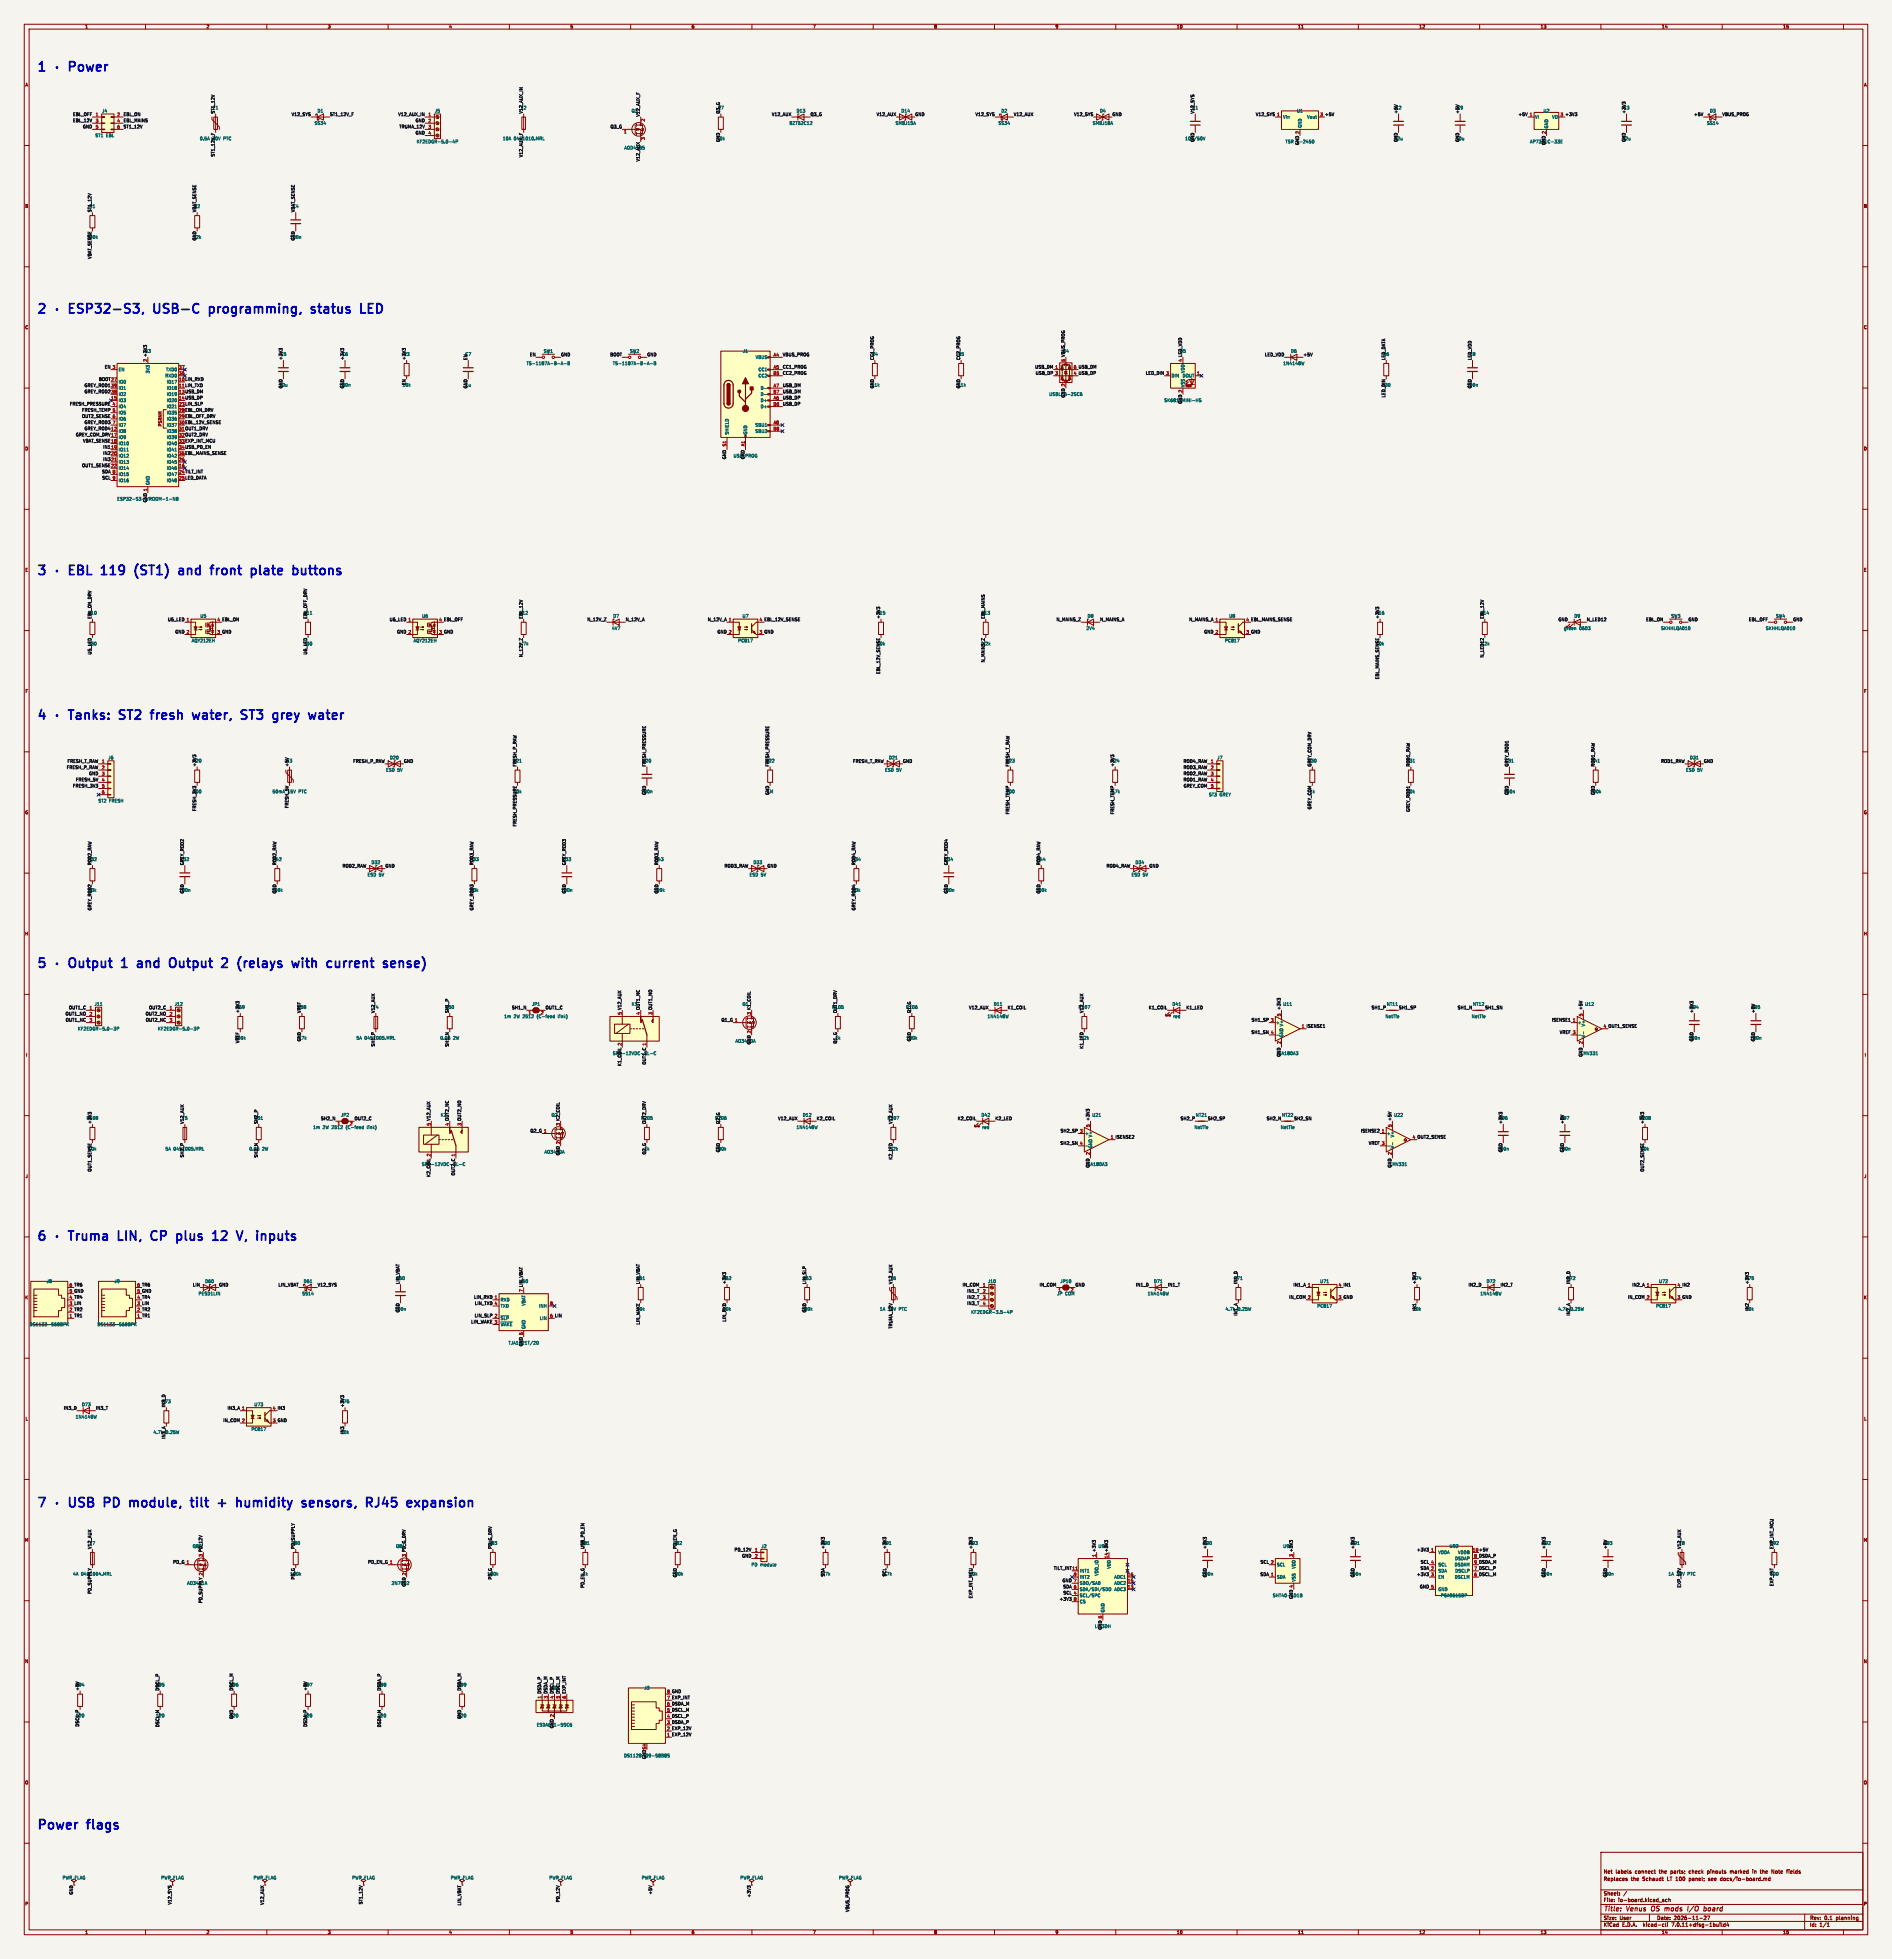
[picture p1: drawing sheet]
<svg xmlns="http://www.w3.org/2000/svg" width="780mm" height="808mm" viewBox="0 0 780 808" stroke-linecap="round" stroke-linejoin="round" font-family="sans-serif">
<defs><g id="words">
<g font-size="5.3" fill="#0000c2">
<text x="15" y="29.8">1</text>
<text x="15" y="129.5">2</text>
<text x="66.7" y="129.5">USB-C</text>
<text x="91.1" y="129.5">programming,</text>
<text x="134.7" y="129.5">status</text>
<text x="156.6" y="129.5">LED</text>
<text x="15" y="237.4">3</text>
<text x="45.2" y="237.4">119</text>
<text x="60.5" y="237.4">(ST1)</text>
<text x="80.1" y="237.4">and</text>
<text x="94.9" y="237.4">front</text>
<text x="112.9" y="237.4">plate</text>
<text x="131.7" y="237.4">buttons</text>
<text x="15" y="297">4</text>
<text x="52.6" y="297">ST2</text>
<text x="67.2" y="297">fresh</text>
<text x="85.9" y="297">water,</text>
<text x="107.4" y="297">ST3</text>
<text x="122" y="297">grey</text>
<text x="138.4" y="297">water</text>
<text x="15" y="399.3">5</text>
<text x="61.6" y="399.3">and</text>
<text x="76.3" y="399.3">Output</text>
<text x="99.4" y="399.3">2</text>
<text x="107.5" y="399.3">(relays</text>
<text x="131.5" y="399.3">with</text>
<text x="147.4" y="399.3">current</text>
<text x="172.1" y="399.3">sense)</text>
<text x="15" y="511.8">6</text>
<text x="52" y="511.8">LIN,</text>
<text x="67.2" y="511.8">CP</text>
<text x="79.2" y="511.8">plus</text>
<text x="95.6" y="511.8">12</text>
<text x="107.3" y="511.8">V,</text>
<text x="116.8" y="511.8">inputs</text>
<text x="15" y="621.8">7</text>
<text x="46.2" y="621.8">PD</text>
<text x="58.3" y="621.8">module,</text>
<text x="85.2" y="621.8">tilt</text>
<text x="97.8" y="621.8">+</text>
<text x="106.9" y="621.8">humidity</text>
<text x="135.5" y="621.8">sensors,</text>
<text x="163.5" y="621.8">RJ45</text>
<text x="181.9" y="621.8">expansion</text>
<text x="15" y="754.6">Power</text>
<text x="36.3" y="754.6">flags</text>
</g>
<g font-size="2.8" fill="#840000">
<text x="661" y="788.6">Title:</text>
<text x="670.7" y="788.6">Venus</text>
<text x="681.7" y="788.6">OS</text>
<text x="688" y="788.6">mods</text>
<text x="698.2" y="788.6">I/O</text>
<text x="705.7" y="788.6">board</text>
</g>
<g font-size="2.1" fill="#840000">
<text x="661" y="772.7">Net</text>
<text x="666" y="772.7">labels</text>
<text x="674.1" y="772.7">connect</text>
<text x="684.2" y="772.7">the</text>
<text x="689" y="772.7">parts;</text>
<text x="696.7" y="772.7">check</text>
<text x="704.5" y="772.7">pinouts</text>
<text x="714" y="772.7">marked</text>
<text x="723.4" y="772.7">in</text>
<text x="726.8" y="772.7">the</text>
<text x="731.6" y="772.7">Note</text>
<text x="738" y="772.7">fields</text>
<text x="661" y="775.7">Replaces</text>
<text x="672.4" y="775.7">the</text>
<text x="677.2" y="775.7">Schaudt</text>
<text x="687.5" y="775.7">LT 100</text>
<text x="696.7" y="775.7">panel;</text>
<text x="704.9" y="775.7">see</text>
<text x="710" y="775.7">docs/io-board.md</text>
<text x="661" y="784.4">File:</text>
<text x="661" y="781.7">Sheet:</text>
<text x="667.1" y="784.4">io-board.kicad_sch</text>
<text x="661" y="791.8">Size:</text>
<text x="667.7" y="791.8">User</text>
<text x="683" y="791.8">Date:</text>
<text x="690" y="791.8">2026-11-27</text>
<text x="661" y="794.6">KiCad</text>
<text x="668.7" y="794.6">E.D.A.</text>
<text x="677.6" y="794.6">kicad-cli</text>
<text x="689.5" y="794.6">7.0.11+dfsg-1build4</text>
<text x="746" y="792">Rev:</text>
<text x="746" y="794.6">Id:</text>
<text x="750.1" y="794.6">1/1</text>
<text x="752.4" y="792">0.1</text>
<text x="757.7" y="792">planning</text>
</g>
<g font-size="1.8" fill="#840000">
<text x="35" y="11.9">1</text>
<text x="85" y="11.9">2</text>
<text x="135" y="11.9">3</text>
<text x="185" y="11.9">4</text>
<text x="235" y="11.9">5</text>
<text x="285" y="11.9">6</text>
<text x="335" y="11.9">7</text>
<text x="385" y="11.9">8</text>
<text x="435" y="11.9">9</text>
<text x="485" y="11.9">10</text>
<text x="535" y="11.9">11</text>
<text x="585" y="11.9">12</text>
<text x="635" y="11.9">13</text>
<text x="685" y="11.9">14</text>
<text x="735" y="11.9">15</text>
<text x="10.3" y="35.9">A</text>
<text x="768.4" y="35.9">A</text>
<text x="10.3" y="85.9">B</text>
<text x="768.3" y="85.9">B</text>
<text x="10.3" y="135.9">C</text>
<text x="768.3" y="135.9">C</text>
<text x="66.9" y="176" transform="rotate(-90 66.9 176)">PSRAM</text>
<text x="10.3" y="185.9">D</text>
<text x="768.3" y="185.9">D</text>
<text x="10.3" y="235.9">E</text>
<text x="768.3" y="235.9">E</text>
<text x="10.3" y="285.9">F</text>
<text x="768.4" y="285.9">F</text>
<text x="10.3" y="335.9">G</text>
<text x="768.3" y="335.9">G</text>
<text x="10.2" y="385.9">H</text>
<text x="768.2" y="385.9">H</text>
<text x="10.6" y="435.9">I</text>
<text x="768.6" y="435.9">I</text>
<text x="10.4" y="485.9">J</text>
<text x="768.4" y="485.9">J</text>
<text x="10.3" y="535.9">K</text>
<text x="768.3" y="535.9">K</text>
<text x="10.4" y="585.9">L</text>
<text x="768.4" y="585.9">L</text>
<text x="10.2" y="635.9">M</text>
<text x="768.2" y="635.9">M</text>
<text x="10.2" y="685.9">N</text>
<text x="768.2" y="685.9">N</text>
<text x="10.2" y="735.9">O</text>
<text x="768.2" y="735.9">O</text>
<text x="10.3" y="785.9">P</text>
<text x="768.3" y="785.9">P</text>
<text x="35" y="797.6">1</text>
<text x="85" y="797.6">2</text>
<text x="135" y="797.6">3</text>
<text x="185" y="797.6">4</text>
<text x="235" y="797.6">5</text>
<text x="285" y="797.6">6</text>
<text x="335" y="797.6">7</text>
<text x="385" y="797.6">8</text>
<text x="435" y="797.6">9</text>
<text x="485" y="797.6">10</text>
<text x="535" y="797.6">11</text>
<text x="585" y="797.6">12</text>
<text x="635" y="797.6">13</text>
<text x="685" y="797.6">14</text>
<text x="735" y="797.6">15</text>
</g>
<g font-size="1.8" fill="#0f0f0f">
<text x="30" y="47.9">EBL_OFF</text>
<text x="50.8" y="47.9">EBL_ON</text>
<text x="87.6" y="45.3">F1</text>
<text x="88.6" y="47" transform="rotate(-90 88.6 47)">ST1_12V</text>
<text x="120.1" y="47.9">V12_SYS</text>
<text x="135.9" y="47.9">ST1_12V_F</text>
<text x="164.1" y="47.9">V12_AUX_IN</text>
<text x="214.6" y="45.3">F2</text>
<text x="215.6" y="47" transform="rotate(-90 215.6 47)">V12_AUX_IN</text>
<text x="260.2" y="46.6">Q3</text>
<text x="295.8" y="45.3">R7</text>
<text x="296.8" y="47" transform="rotate(-90 296.8 47)">Q3_G</text>
<text x="318.1" y="47.9">V12_AUX</text>
<text x="334" y="47.9">Q3_G</text>
<text x="361.3" y="47.9">V12_AUX</text>
<text x="377.2" y="47.9">GND</text>
<text x="402" y="47.9">V12_SYS</text>
<text x="417.8" y="47.9">V12_AUX</text>
<text x="442.7" y="47.9">V12_SYS</text>
<text x="458.5" y="47.9">GND</text>
<text x="491.4" y="45.3">C1</text>
<text x="492.4" y="47" transform="rotate(-90 492.4 47)">V12_SYS</text>
<text x="517.6" y="47.9">V12_SYS 1</text>
<text x="575.2" y="45.3">C2</text>
<text x="576.2" y="47" transform="rotate(-90 576.2 47)">+5V</text>
<text x="600.6" y="45.3">C9</text>
<text x="601.6" y="47" transform="rotate(-90 601.6 47)">+5V</text>
<text x="625.8" y="47.9">+5V</text>
<text x="669.2" y="45.3">C3</text>
<text x="670.2" y="47" transform="rotate(-90 670.2 47)">+3V3</text>
<text x="698.2" y="47.9">+5V</text>
<text x="709.9" y="47.9">VBUS_PROG</text>
<text x="30" y="50.4">EBL_12V</text>
<text x="34" y="53">GND</text>
<text x="50.8" y="50.4">EBL_MAINS</text>
<text x="50.8" y="53">ST1_12V</text>
<text x="164.5" y="53">TRUMA_12V</text>
<text x="171.2" y="50.4">GND</text>
<text x="251.6" y="53">Q3_G</text>
<text x="263.8" y="48.3" transform="rotate(-90 263.8 48.3)">V12_AUX_F</text>
<text x="544.1" y="48">3 +5V</text>
<text x="643.2" y="48">3 +3V3</text>
<text x="87.6" y="58">30V</text>
<text x="171.2" y="55.5">GND</text>
<text x="211.8" y="58">0451010.MRL</text>
<text x="295.4" y="58">10k</text>
<text x="296.8" y="58.7" transform="rotate(-90 296.8 58.7)">GND</text>
<text x="492.4" y="58.7" transform="rotate(-90 492.4 58.7)">GND</text>
<text x="535.6" y="60" transform="rotate(-90 535.6 60)">GND 2</text>
<text x="574.7" y="58">22u</text>
<text x="576.2" y="58.7" transform="rotate(-90 576.2 58.7)">GND</text>
<text x="600.1" y="58">10u</text>
<text x="601.6" y="58.7" transform="rotate(-90 601.6 58.7)">GND</text>
<text x="637.2" y="60" transform="rotate(-90 637.2 60)">GND 2</text>
<text x="668.7" y="58">22u</text>
<text x="670.2" y="58.7" transform="rotate(-90 670.2 58.7)">GND</text>
<text x="88.6" y="64.7" transform="rotate(-90 88.6 64.7)">ST1_12V_F</text>
<text x="215.6" y="65" transform="rotate(-90 215.6 65)">V12_AUX_F</text>
<text x="257.3" y="61.8">AOD4185</text>
<text x="263.8" y="66.7" transform="rotate(-90 263.8 66.7)">V12_AUX</text>
<text x="36.8" y="86">R1</text>
<text x="37.8" y="87.6" transform="rotate(-90 37.8 87.6)">ST1_12V</text>
<text x="79.9" y="86">R2</text>
<text x="80.9" y="87.6" transform="rotate(-90 80.9 87.6)">VBAT_SENSE</text>
<text x="120.6" y="86">C4</text>
<text x="121.6" y="87.6" transform="rotate(-90 121.6 87.6)">VBAT_SENSE</text>
<text x="35.7" y="98.7">100k</text>
<text x="79.5" y="98.7">22k</text>
<text x="80.9" y="99.3" transform="rotate(-90 80.9 99.3)">GND</text>
<text x="119.4" y="98.7">100n</text>
<text x="121.6" y="99.3" transform="rotate(-90 121.6 99.3)">GND</text>
<text x="37.8" y="106.9" transform="rotate(-90 37.8 106.9)">VBAT_SENSE</text>
<text x="59.6" y="145.6">U3</text>
<text x="60.7" y="149.3" transform="rotate(-90 60.7 149.3)">2 +3V3</text>
<text x="115.5" y="146.9">C5</text>
<text x="116.5" y="148.6" transform="rotate(-90 116.5 148.6)">+3V3</text>
<text x="140.9" y="146.9">C6</text>
<text x="141.9" y="148.6" transform="rotate(-90 141.9 148.6)">+3V3</text>
<text x="166.3" y="146.9">R3</text>
<text x="167.3" y="148.6" transform="rotate(-90 167.3 148.6)">+3V3</text>
<text x="192.7" y="148.6" transform="rotate(-90 192.7 148.6)">EN</text>
<text x="218.3" y="147">EN</text>
<text x="231.1" y="147">GND</text>
<text x="251.4" y="147">BOOT</text>
<text x="266.7" y="147">GND</text>
<text x="322.6" y="147">VBUS_PROG</text>
<text x="359.3" y="146.9">R4</text>
<text x="360.3" y="148.6" transform="rotate(-90 360.3 148.6)">CC1_PROG</text>
<text x="394.9" y="146.9">R5</text>
<text x="395.9" y="148.6" transform="rotate(-90 395.9 148.6)">CC2_PROG</text>
<text x="438" y="145.6">U4</text>
<text x="439.2" y="149.3" transform="rotate(-90 439.2 149.3)">5 VBUS_PROG</text>
<text x="486.3" y="145.6">D5</text>
<text x="487.4" y="149.3" transform="rotate(-90 487.4 149.3)">4 LED_VDD</text>
<text x="521.3" y="147">LED_VDD</text>
<text x="537.2" y="147">+5V</text>
<text x="570.2" y="146.9">R6</text>
<text x="571.1" y="148.6" transform="rotate(-90 571.1 148.6)">LED_DATA</text>
<text x="605.7" y="146.9">C8</text>
<text x="606.7" y="148.6" transform="rotate(-90 606.7 148.6)">LED_VDD</text>
<text x="43" y="152">EN 3</text>
<text x="322.6" y="154.6">CC2_PROG</text>
<text x="322.6" y="152">CC1_PROG</text>
<text x="426.6" y="152">USB_DM 1</text>
<text x="426.8" y="154.6">USB_DP 3</text>
<text x="442.5" y="154.7">4 USB_DP</text>
<text x="442.5" y="152.1">6 USB_DM</text>
<text x="472.2" y="154.6">LED_DIN 3</text>
<text x="34.7" y="159.7">GREY_ROD139</text>
<text x="40.6" y="157.1">BOOT27</text>
<text x="73.6" y="157.2">10 LIN_RXD</text>
<text x="73.6" y="159.8">11 LIN_TXD</text>
<text x="115" y="159.6">10u</text>
<text x="116.5" y="160.3" transform="rotate(-90 116.5 160.3)">GND</text>
<text x="139.7" y="159.6">100n</text>
<text x="141.9" y="160.3" transform="rotate(-90 141.9 160.3)">GND</text>
<text x="167.3" y="158.9" transform="rotate(-90 167.3 158.9)">EN</text>
<text x="191.8" y="159.6">1u</text>
<text x="192.7" y="160.3" transform="rotate(-90 192.7 160.3)">GND</text>
<text x="322.6" y="159.7">USB_DM</text>
<text x="358.6" y="159.6">5.1k</text>
<text x="360.3" y="160.3" transform="rotate(-90 360.3 160.3)">GND</text>
<text x="394.1" y="159.6">5.1k</text>
<text x="395.9" y="160.3" transform="rotate(-90 395.9 160.3)">GND</text>
<text x="569.6" y="159.6">330</text>
<text x="604.6" y="159.6">100n</text>
<text x="606.7" y="160.3" transform="rotate(-90 606.7 160.3)">GND</text>
<text x="28.6" y="167.3">FRESH_PRESSURE 4</text>
<text x="34.7" y="162.2">GREY_ROD238</text>
<text x="73.6" y="162.3">13 USB_DM</text>
<text x="73.6" y="164.8">14 USB_DP</text>
<text x="73.6" y="167.4">23 LIN_SLP</text>
<text x="322.6" y="162.2">USB_DM</text>
<text x="322.6" y="164.7">USB_DP</text>
<text x="322.6" y="167.3">USB_DP</text>
<text x="439.1" y="164.1" transform="rotate(-90 439.1 164.1)">GND 2</text>
<text x="487.3" y="166.6" transform="rotate(-90 487.3 166.6)">GND 2</text>
<text x="571.1" y="164" transform="rotate(-90 571.1 164)">LED_DIN</text>
<text x="33.7" y="169.8">FRESH_TEMP 5</text>
<text x="33.7" y="172.4">OUT2_SENSE 6</text>
<text x="73.6" y="169.9">28 EBL_ON_DRV</text>
<text x="73.6" y="172.5">29 EBL_OFF_DRV</text>
<text x="31.1" y="180">GREY_COM_DRV17</text>
<text x="34.7" y="177.4">GREY_ROD412</text>
<text x="34.7" y="174.9">GREY_ROD3</text>
<text x="73.6" y="175">30 EBL_12V_SENSE</text>
<text x="73.6" y="177.5">31 OUT1_DRV</text>
<text x="34.1" y="182.5">VBAT_SENSE18</text>
<text x="42.4" y="185.1">IN1</text>
<text x="73.6" y="180.1">32 OUT2_DRV</text>
<text x="73.6" y="182.6">33 EXP_INT_MCU</text>
<text x="73.6" y="185.2">34 USB_PD_EN</text>
<text x="42.4" y="187.6">IN2</text>
<text x="42.4" y="190.1">IN3</text>
<text x="45.7" y="187.7">20</text>
<text x="45.7" y="190.2">21</text>
<text x="73.6" y="187.7">35 EBL_MAINS_SENSE</text>
<text x="299.4" y="189.5" transform="rotate(-90 299.4 189.5)">GND</text>
<text x="302.3" y="188.8">USB</text>
<text x="307" y="189.5" transform="rotate(-90 307 189.5)">GND</text>
<text x="33.7" y="192.7">OUT1_SENSE 22</text>
<text x="41.9" y="195.2">SDA 8</text>
<text x="42" y="197.8">SCL 9</text>
<text x="73.6" y="195.3">24 TILT_INT</text>
<text x="73.6" y="197.9">25 LED_DATA</text>
<text x="60.6" y="207.3" transform="rotate(-90 60.6 207.3)">GND 1</text>
<text x="36.2" y="253.6">R10</text>
<text x="37.8" y="255.3" transform="rotate(-90 37.8 255.3)">EBL_ON_DRV</text>
<text x="69" y="256.2">U5_LED 1</text>
<text x="89.5" y="256.3">4 EBL_ON</text>
<text x="125.1" y="253.6">R11</text>
<text x="126.7" y="255.3" transform="rotate(-90 126.7 255.3)">EBL_OFF_DRV</text>
<text x="160.5" y="256.2">U6_LED 1</text>
<text x="180.9" y="256.3">4 EBL_OFF</text>
<text x="214" y="253.6">R12</text>
<text x="215.6" y="255.3" transform="rotate(-90 215.6 255.3)">EBL_12V</text>
<text x="242" y="256.2">N_12V_Z</text>
<text x="257.8" y="256.2">N_12V_A</text>
<text x="291.7" y="256.2">N_12V_A 1</text>
<text x="313" y="256.3">4 EBL_12V_SENSE</text>
<text x="361.3" y="253.6">R15</text>
<text x="362.9" y="255.3" transform="rotate(-90 362.9 255.3)">+3V3</text>
<text x="404.5" y="253.6">R13</text>
<text x="406" y="255.3" transform="rotate(-90 406 255.3)">EBL_MAINS</text>
<text x="435.4" y="256.2">N_MAINS_Z</text>
<text x="453.4" y="256.2">N_MAINS_A</text>
<text x="490.1" y="256.2">N_MAINS_A 1</text>
<text x="513.6" y="256.3">4 EBL_MAINS_SENSE</text>
<text x="567" y="253.6">R16</text>
<text x="568.6" y="255.3" transform="rotate(-90 568.6 255.3)">+3V3</text>
<text x="610.2" y="253.6">R14</text>
<text x="611.8" y="255.3" transform="rotate(-90 611.8 255.3)">EBL_12V</text>
<text x="642.4" y="256.2">GND</text>
<text x="654" y="256.2">N_LED12</text>
<text x="678.5" y="256.2">EBL_ON</text>
<text x="696" y="256.2">GND</text>
<text x="720.9" y="256.2">EBL_OFF</text>
<text x="739.1" y="256.2">GND</text>
<text x="72.1" y="261.3">GND 2</text>
<text x="89.5" y="261.4">3 GND</text>
<text x="163.6" y="261.3">GND 2</text>
<text x="180.9" y="261.4">3 GND</text>
<text x="295.6" y="261.3">GND 2</text>
<text x="313" y="261.4">3 GND</text>
<text x="496.3" y="261.3">GND 2</text>
<text x="513.6" y="261.4">3 GND</text>
<text x="36.2" y="266.3">330</text>
<text x="125.1" y="266.3">330</text>
<text x="213.8" y="266.3">4.7k</text>
<text x="361.4" y="266.3">10k</text>
<text x="404.3" y="266.3">2.2k</text>
<text x="567.1" y="266.3">10k</text>
<text x="610" y="266.3">2.2k</text>
<text x="37.8" y="270" transform="rotate(-90 37.8 270)">U5_LED</text>
<text x="126.7" y="270" transform="rotate(-90 126.7 270)">U6_LED</text>
<text x="215.6" y="271.1" transform="rotate(-90 215.6 271.1)">N_12V_Z</text>
<text x="406" y="273.3" transform="rotate(-90 406 273.3)">N_MAINS_Z</text>
<text x="611.8" y="271.3" transform="rotate(-90 611.8 271.3)">N_LED12</text>
<text x="362.9" y="278" transform="rotate(-90 362.9 278)">EBL_12V_SENSE</text>
<text x="568.6" y="280.2" transform="rotate(-90 568.6 280.2)">EBL_MAINS_SENSE</text>
<text x="27.4" y="317.1">FRESH_P_RAW 2</text>
<text x="27.7" y="314.6">FRESH_T_RAW 1</text>
<text x="79.3" y="314.6">R20</text>
<text x="80.9" y="316.2" transform="rotate(-90 80.9 316.2)">+3V3</text>
<text x="118.1" y="314.6">F3</text>
<text x="119" y="316.2" transform="rotate(-90 119 316.2)">+5V</text>
<text x="145.5" y="314.6">FRESH_P_RAW</text>
<text x="166.4" y="314.6">GND</text>
<text x="211.4" y="314.6">R21</text>
<text x="213" y="316.2" transform="rotate(-90 213 316.2)">FRESH_P_RAW</text>
<text x="264.8" y="314.6">C20</text>
<text x="266.3" y="316.2" transform="rotate(-90 266.3 316.2)">FRESH_PRESSURE</text>
<text x="315.6" y="314.6">R22</text>
<text x="317.1" y="316.2" transform="rotate(-90 317.1 316.2)">FRESH_PRESSURE</text>
<text x="351.5" y="314.6">FRESH_T_RAW</text>
<text x="372.1" y="314.6">GND</text>
<text x="414.6" y="314.6">R23</text>
<text x="416.2" y="316.2" transform="rotate(-90 416.2 316.2)">FRESH_T_RAW</text>
<text x="457.8" y="314.6">R24</text>
<text x="459.4" y="316.2" transform="rotate(-90 459.4 316.2)">+3V3</text>
<text x="487.8" y="317.1">ROD3_RAW 2</text>
<text x="487.8" y="314.6">ROD4_RAW 1</text>
<text x="539.1" y="314.6">R30</text>
<text x="540.7" y="316.2" transform="rotate(-90 540.7 316.2)">GREY_COM_DRV</text>
<text x="579.7" y="314.6">R31</text>
<text x="581.3" y="316.2" transform="rotate(-90 581.3 316.2)">ROD1_RAW</text>
<text x="620.4" y="314.6">C31</text>
<text x="621.9" y="316.2" transform="rotate(-90 621.9 316.2)">GREY_ROD1</text>
<text x="655.9" y="314.6">R41</text>
<text x="657.5" y="316.2" transform="rotate(-90 657.5 316.2)">ROD1_RAW</text>
<text x="684.6" y="314.6">ROD1_RAW</text>
<text x="702.3" y="314.6">GND</text>
<text x="31.1" y="322.2">FRESH_5V</text>
<text x="36.6" y="319.7">GND</text>
<text x="487.8" y="322.2">ROD1_RAW 4</text>
<text x="487.8" y="319.7">ROD2_RAW 3</text>
<text x="29.9" y="324.8">FRESH_3V3</text>
<text x="79.4" y="327.3">100</text>
<text x="118.6" y="327.3">15V</text>
<text x="211.5" y="327.3">10k</text>
<text x="264.2" y="327.3">100n</text>
<text x="266.3" y="327.9" transform="rotate(-90 266.3 327.9)">GND</text>
<text x="316.1" y="327.3">1M</text>
<text x="317.1" y="327.9" transform="rotate(-90 317.1 327.9)">GND</text>
<text x="414.6" y="327.3">100</text>
<text x="457.6" y="327.3">4.7k</text>
<text x="487.8" y="324.8">GREY_COM 5</text>
<text x="539.8" y="327.3">1k</text>
<text x="579.8" y="327.3">10k</text>
<text x="619.8" y="327.3">100n</text>
<text x="621.9" y="327.9" transform="rotate(-90 621.9 327.9)">GND</text>
<text x="655.4" y="327.3">100k</text>
<text x="657.5" y="327.9" transform="rotate(-90 657.5 327.9)">GND</text>
<text x="80.9" y="334.6" transform="rotate(-90 80.9 334.6)">FRESH_3V3</text>
<text x="119" y="333.4" transform="rotate(-90 119 333.4)">FRESH_5V</text>
<text x="416.2" y="335.9" transform="rotate(-90 416.2 335.9)">FRESH_TEMP</text>
<text x="459.4" y="335.9" transform="rotate(-90 459.4 335.9)">FRESH_TEMP</text>
<text x="540.7" y="333.9" transform="rotate(-90 540.7 333.9)">GREY_COM</text>
<text x="581.3" y="334.9" transform="rotate(-90 581.3 334.9)">GREY_ROD1</text>
<text x="213" y="340.9" transform="rotate(-90 213 340.9)">FRESH_PRESSURE</text>
<text x="36.2" y="355.2">R32</text>
<text x="37.8" y="356.9" transform="rotate(-90 37.8 356.9)">ROD2_RAW</text>
<text x="74.3" y="355.2">C32</text>
<text x="75.9" y="356.9" transform="rotate(-90 75.9 356.9)">GREY_ROD2</text>
<text x="112.4" y="355.2">R42</text>
<text x="114" y="356.9" transform="rotate(-90 114 356.9)">ROD2_RAW</text>
<text x="141.1" y="357.8">ROD2_RAW</text>
<text x="158.7" y="357.8">GND</text>
<text x="193.6" y="355.2">R33</text>
<text x="195.2" y="356.9" transform="rotate(-90 195.2 356.9)">ROD3_RAW</text>
<text x="231.7" y="355.2">C33</text>
<text x="233.3" y="356.9" transform="rotate(-90 233.3 356.9)">GREY_ROD3</text>
<text x="269.8" y="355.2">R43</text>
<text x="271.4" y="356.9" transform="rotate(-90 271.4 356.9)">ROD3_RAW</text>
<text x="298.5" y="357.8">ROD3_RAW</text>
<text x="316.2" y="357.8">GND</text>
<text x="351.1" y="355.2">R34</text>
<text x="352.7" y="356.9" transform="rotate(-90 352.7 356.9)">ROD4_RAW</text>
<text x="389.2" y="355.2">C34</text>
<text x="390.8" y="356.9" transform="rotate(-90 390.8 356.9)">GREY_ROD4</text>
<text x="427.3" y="355.2">R44</text>
<text x="428.9" y="356.9" transform="rotate(-90 428.9 356.9)">ROD4_RAW</text>
<text x="456" y="357.8">ROD4_RAW</text>
<text x="473.7" y="357.8">GND</text>
<text x="36.3" y="367.9">10k</text>
<text x="73.7" y="367.9">100n</text>
<text x="75.9" y="368.6" transform="rotate(-90 75.9 368.6)">GND</text>
<text x="111.9" y="367.9">100k</text>
<text x="114" y="368.6" transform="rotate(-90 114 368.6)">GND</text>
<text x="193.8" y="367.9">10k</text>
<text x="231.2" y="367.9">100n</text>
<text x="233.3" y="368.6" transform="rotate(-90 233.3 368.6)">GND</text>
<text x="269.3" y="367.9">100k</text>
<text x="271.4" y="368.6" transform="rotate(-90 271.4 368.6)">GND</text>
<text x="351.2" y="367.9">10k</text>
<text x="388.7" y="367.9">100n</text>
<text x="390.8" y="368.6" transform="rotate(-90 390.8 368.6)">GND</text>
<text x="426.8" y="367.9">100k</text>
<text x="428.9" y="368.6" transform="rotate(-90 428.9 368.6)">GND</text>
<text x="37.8" y="375.5" transform="rotate(-90 37.8 375.5)">GREY_ROD2</text>
<text x="195.2" y="375.5" transform="rotate(-90 195.2 375.5)">GREY_ROD3</text>
<text x="352.7" y="375.5" transform="rotate(-90 352.7 375.5)">GREY_ROD4</text>
<text x="26.9" y="418.7">OUT1_NO</text>
<text x="28.3" y="416.2">OUT1_C</text>
<text x="59.9" y="418.7">OUT2_NO</text>
<text x="61.3" y="416.2">OUT2_C</text>
<text x="97.1" y="416.2">R59</text>
<text x="98.7" y="417.8" transform="rotate(-90 98.7 417.8)">+3V3</text>
<text x="122.5" y="416.2">R58</text>
<text x="124.1" y="417.8" transform="rotate(-90 124.1 417.8)">VREF</text>
<text x="153.7" y="416.2">F4</text>
<text x="154.6" y="417.8" transform="rotate(-90 154.6 417.8)">V12_AUX</text>
<text x="183.5" y="416.2">R50</text>
<text x="185.1" y="417.8" transform="rotate(-90 185.1 417.8)">SH1_P</text>
<text x="210.9" y="416.2">SH1_N</text>
<text x="224.8" y="416.2">OUT1_C</text>
<text x="256.3" y="418.5" transform="rotate(-90 256.3 418.5)">5 V12_AUX</text>
<text x="263.9" y="418.5" transform="rotate(-90 263.9 418.5)">4 OUT1_NC</text>
<text x="269" y="418.5" transform="rotate(-90 269 418.5)">3 OUT1_NO</text>
<text x="306" y="414.9">Q1</text>
<text x="309.6" y="418.5" transform="rotate(-90 309.6 418.5)">3 K1_COIL</text>
<text x="342.9" y="416.2">R105</text>
<text x="345.1" y="417.8" transform="rotate(-90 345.1 417.8)">OUT1_DRV</text>
<text x="373.4" y="416.2">R106</text>
<text x="375.6" y="417.8" transform="rotate(-90 375.6 417.8)">Q1_G</text>
<text x="399.4" y="416.2">V12_AUX</text>
<text x="415.3" y="416.2">K1_COIL</text>
<text x="444.5" y="416.2">R107</text>
<text x="446.7" y="417.8" transform="rotate(-90 446.7 417.8)">V12_AUX</text>
<text x="473.4" y="416.2">K1_COIL</text>
<text x="488.9" y="416.2">K1_LED</text>
<text x="528" y="416.6" transform="rotate(-90 528 416.6)">+3V3</text>
<text x="565.3" y="416.2">SH1_P</text>
<text x="571.6" y="414.9">NT11</text>
<text x="576.6" y="416.2">SH1_SP</text>
<text x="600.8" y="416.2">SH1_N</text>
<text x="612.1" y="416.2">SH1_SN</text>
<text x="652.4" y="416.6" transform="rotate(-90 652.4 416.6)">+5V</text>
<text x="696.6" y="416.2">C94</text>
<text x="698.1" y="417.8" transform="rotate(-90 698.1 417.8)">+3V3</text>
<text x="723.5" y="417.8" transform="rotate(-90 723.5 417.8)">+5V</text>
<text x="27" y="421.3">OUT1_NC</text>
<text x="60" y="421.3">OUT2_NC</text>
<text x="297.3" y="421.3">Q1_G 1</text>
<text x="515.8" y="421.3">SH1_SP 3</text>
<text x="536.5" y="423.9">1 ISENSE1</text>
<text x="639.6" y="421.3">ISENSE1</text>
<text x="661" y="423.9">4 OUT1_SENSE</text>
<text x="96.6" y="428.9">100k</text>
<text x="98.7" y="430.3" transform="rotate(-90 98.7 430.3)">VREF</text>
<text x="122.3" y="428.9">4.7k</text>
<text x="124.1" y="429.5" transform="rotate(-90 124.1 429.5)">GND</text>
<text x="154.6" y="431.6" transform="rotate(-90 154.6 431.6)">SH1_P</text>
<text x="181.4" y="428.9">0.05</text>
<text x="185.1" y="431.7" transform="rotate(-90 185.1 431.7)">SH1_N</text>
<text x="309.5" y="430.8" transform="rotate(-90 309.5 430.8)">GND 2</text>
<text x="344.2" y="428.9">1k</text>
<text x="345.1" y="430.4" transform="rotate(-90 345.1 430.4)">Q1_G</text>
<text x="373.5" y="428.9">100k</text>
<text x="375.6" y="429.5" transform="rotate(-90 375.6 429.5)">GND</text>
<text x="444.9" y="428.9">2.2k</text>
<text x="515.8" y="426.4">SH1_SN 4</text>
<text x="642.9" y="426.4">VREF 3</text>
<text x="696" y="428.9">100n</text>
<text x="698.1" y="429.5" transform="rotate(-90 698.1 429.5)">GND</text>
<text x="721.4" y="428.9">100n</text>
<text x="723.5" y="429.5" transform="rotate(-90 723.5 429.5)">GND</text>
<text x="446.7" y="432.5" transform="rotate(-90 446.7 432.5)">K1_LED</text>
<text x="528" y="435.9" transform="rotate(-90 528 435.9)">GND</text>
<text x="652.4" y="435.9" transform="rotate(-90 652.4 435.9)">GND</text>
<text x="256.2" y="439.7" transform="rotate(-90 256.2 439.7)">K1_COIL 2</text>
<text x="266.3" y="439.1" transform="rotate(-90 266.3 439.1)">OUT1_C 1</text>
<text x="35.5" y="461.9">R108</text>
<text x="74.9" y="461.9">F5</text>
<text x="104.7" y="461.9">R51</text>
<text x="132.2" y="461.9">SH2_N</text>
<text x="146" y="461.9">OUT2_C</text>
<text x="181.5" y="460.6">K2</text>
<text x="227.2" y="460.6">Q2</text>
<text x="264.1" y="461.9">R205</text>
<text x="294.6" y="461.9">R206</text>
<text x="320.6" y="461.9">V12_AUX</text>
<text x="336.5" y="461.9">K2_COIL</text>
<text x="365.7" y="461.9">R207</text>
<text x="394.7" y="461.9">K2_COIL</text>
<text x="410.2" y="461.9">K2_LED</text>
<text x="486.6" y="461.9">SH2_P</text>
<text x="492.8" y="460.6">NT21</text>
<text x="497.8" y="461.9">SH2_SP</text>
<text x="522.1" y="461.9">SH2_N</text>
<text x="533.4" y="461.9">SH2_SN</text>
<text x="617.8" y="461.9">C96</text>
<text x="675.6" y="461.9">R208</text>
<text x="37.8" y="463.6" transform="rotate(-90 37.8 463.6)">+3V3</text>
<text x="75.9" y="463.6" transform="rotate(-90 75.9 463.6)">V12_AUX</text>
<text x="106.3" y="463.6" transform="rotate(-90 106.3 463.6)">SH2_P</text>
<text x="177.5" y="464.3" transform="rotate(-90 177.5 464.3)">5 V12_AUX</text>
<text x="185.2" y="464.3" transform="rotate(-90 185.2 464.3)">4 OUT2_NC</text>
<text x="190.2" y="464.3" transform="rotate(-90 190.2 464.3)">3 OUT2_NO</text>
<text x="218.5" y="467">Q2_G 1</text>
<text x="230.9" y="464.3" transform="rotate(-90 230.9 464.3)">3 K2_COIL</text>
<text x="266.3" y="463.6" transform="rotate(-90 266.3 463.6)">OUT2_DRV</text>
<text x="296.8" y="463.6" transform="rotate(-90 296.8 463.6)">Q2_G</text>
<text x="367.9" y="463.6" transform="rotate(-90 367.9 463.6)">V12_AUX</text>
<text x="437.1" y="467">SH2_SP 3</text>
<text x="449.2" y="462.3" transform="rotate(-90 449.2 462.3)">+3V3</text>
<text x="560.9" y="467">ISENSE2</text>
<text x="573.7" y="462.3" transform="rotate(-90 573.7 462.3)">+5V</text>
<text x="619.4" y="463.6" transform="rotate(-90 619.4 463.6)">+3V3</text>
<text x="644.8" y="463.6" transform="rotate(-90 644.8 463.6)">+5V</text>
<text x="677.8" y="463.6" transform="rotate(-90 677.8 463.6)">+3V3</text>
<text x="437" y="472.1">SH2_SN 4</text>
<text x="457.8" y="469.6">1 ISENSE2</text>
<text x="564.2" y="472.1">VREF 3</text>
<text x="582.2" y="469.6">4 OUT2_SENSE</text>
<text x="36.3" y="474.6">10k</text>
<text x="75.9" y="477.4" transform="rotate(-90 75.9 477.4)">SH2_P</text>
<text x="102.6" y="474.6">0.05</text>
<text x="106.3" y="477.4" transform="rotate(-90 106.3 477.4)">SH2_N</text>
<text x="230.8" y="476.5" transform="rotate(-90 230.8 476.5)">GND 2</text>
<text x="265.5" y="474.6">1k</text>
<text x="266.3" y="476.2" transform="rotate(-90 266.3 476.2)">Q2_G</text>
<text x="294.7" y="474.6">100k</text>
<text x="296.8" y="475.2" transform="rotate(-90 296.8 475.2)">GND</text>
<text x="366.2" y="474.6">2.2k</text>
<text x="367.9" y="478.3" transform="rotate(-90 367.9 478.3)">K2_LED</text>
<text x="617.3" y="474.6">100n</text>
<text x="619.4" y="475.2" transform="rotate(-90 619.4 475.2)">GND</text>
<text x="642.7" y="474.6">100n</text>
<text x="644.8" y="475.2" transform="rotate(-90 644.8 475.2)">GND</text>
<text x="676.4" y="474.6">10k</text>
<text x="37.8" y="483.2" transform="rotate(-90 37.8 483.2)">OUT1_SENSE</text>
<text x="177.5" y="485.4" transform="rotate(-90 177.5 485.4)">K2_COIL 2</text>
<text x="187.6" y="484.8" transform="rotate(-90 187.6 484.8)">OUT2_C 1</text>
<text x="449.2" y="481.6" transform="rotate(-90 449.2 481.6)">GND</text>
<text x="573.7" y="481.6" transform="rotate(-90 573.7 481.6)">GND</text>
<text x="677.8" y="483.2" transform="rotate(-90 677.8 483.2)">OUT2_SENSE</text>
<text x="163.2" y="527.9">C60</text>
<text x="262.2" y="527.9">R61</text>
<text x="297.8" y="527.9">R62</text>
<text x="330.8" y="527.9">R63</text>
<text x="367.1" y="527.9">F6</text>
<text x="508.6" y="527.9">R71</text>
<text x="582.3" y="527.9">R74</text>
<text x="645.8" y="527.9">R72</text>
<text x="719.4" y="527.9">R75</text>
<text x="28.5" y="533.1">5 GND</text>
<text x="28.5" y="530.6">6 TR6</text>
<text x="56.4" y="533.1">5 GND</text>
<text x="56.4" y="530.6">6 TR6</text>
<text x="79.4" y="530.5">LIN</text>
<text x="90.2" y="530.5">GND</text>
<text x="114.6" y="530.5">LIN_VBAT</text>
<text x="130.8" y="530.5">V12_SYS</text>
<text x="164.8" y="529.6" transform="rotate(-90 164.8 529.6)">LIN_VBAT</text>
<text x="213.9" y="529.2">U60</text>
<text x="215.6" y="532.8" transform="rotate(-90 215.6 532.8)">7 LIN_VBAT</text>
<text x="263.8" y="529.6" transform="rotate(-90 263.8 529.6)">LIN_VBAT</text>
<text x="299.4" y="529.6" transform="rotate(-90 299.4 529.6)">+3V3</text>
<text x="332.4" y="529.6" transform="rotate(-90 332.4 529.6)">LIN_SLP</text>
<text x="367.9" y="529.6" transform="rotate(-90 367.9 529.6)">V12_AUX</text>
<text x="396.7" y="530.5">IN_COM</text>
<text x="398.6" y="533">IN1_T</text>
<text x="428.5" y="530.5">IN_COM</text>
<text x="443.2" y="530.5">GND</text>
<text x="468.1" y="530.5">IN1_D</text>
<text x="481.3" y="530.5">IN1_T</text>
<text x="510.2" y="529.6" transform="rotate(-90 510.2 529.6)">IN1_D</text>
<text x="533.1" y="530.5">IN1_A 1</text>
<text x="551.7" y="530.6">4 IN1</text>
<text x="583.8" y="529.6" transform="rotate(-90 583.8 529.6)">+3V3</text>
<text x="605.3" y="530.5">IN2_D</text>
<text x="618.5" y="530.5">IN2_T</text>
<text x="647.3" y="529.6" transform="rotate(-90 647.3 529.6)">IN2_D</text>
<text x="672.8" y="530.5">IN2_A 1</text>
<text x="691.4" y="530.6">4 IN2</text>
<text x="721" y="529.6" transform="rotate(-90 721 529.6)">+3V3</text>
<text x="28.5" y="538.2">3 LIN</text>
<text x="28.5" y="535.7">4 TR4</text>
<text x="56.4" y="538.2">3 LIN</text>
<text x="56.4" y="535.7">4 TR4</text>
<text x="195.3" y="535.6">LIN_RXD 1</text>
<text x="195.6" y="538.1">LIN_TXD 4</text>
<text x="398.6" y="538.1">IN3_T</text>
<text x="398.6" y="535.6">IN2_T</text>
<text x="531.3" y="535.6">IN_COM 2</text>
<text x="551.7" y="535.7">3 GND</text>
<text x="671" y="535.6">IN_COM 2</text>
<text x="691.4" y="535.7">3 GND</text>
<text x="28.5" y="543.3">1 TR1</text>
<text x="28.5" y="540.8">2 TR2</text>
<text x="56.4" y="543.3">1 TR1</text>
<text x="56.4" y="540.8">2 TR2</text>
<text x="162.6" y="540.6">100n</text>
<text x="164.8" y="541.3" transform="rotate(-90 164.8 541.3)">GND</text>
<text x="194.1" y="545.7">LIN_WAKE 3</text>
<text x="195.6" y="543.2">LIN_SLP 2</text>
<text x="226.6" y="543.3">6 LIN</text>
<text x="262.3" y="540.6">10k</text>
<text x="297.9" y="540.6">10k</text>
<text x="299.4" y="545.1" transform="rotate(-90 299.4 545.1)">LIN_RXD</text>
<text x="330.3" y="540.6">100k</text>
<text x="332.4" y="541.3" transform="rotate(-90 332.4 541.3)">GND</text>
<text x="366" y="540.6">30V</text>
<text x="505.1" y="540.6">4.7k</text>
<text x="510.2" y="542.6" transform="rotate(-90 510.2 542.6)">IN1_A</text>
<text x="510.3" y="540.6">0.25W</text>
<text x="583.8" y="540.6" transform="rotate(-90 583.8 540.6)">IN1</text>
<text x="642.2" y="540.6">4.7k</text>
<text x="647.3" y="542.6" transform="rotate(-90 647.3 542.6)">IN2_A</text>
<text x="647.5" y="540.6">0.25W</text>
<text x="721" y="540.6" transform="rotate(-90 721 540.6)">IN2</text>
<text x="263.8" y="546.3" transform="rotate(-90 263.8 546.3)">LIN_WAKE</text>
<text x="367.9" y="548" transform="rotate(-90 367.9 548)">TRUMA_12V</text>
<text x="215.6" y="555.3" transform="rotate(-90 215.6 555.3)">GND 5</text>
<text x="26.2" y="581.3">IN3_D</text>
<text x="39.4" y="581.3">IN3_T</text>
<text x="66.6" y="578.7">R73</text>
<text x="68.2" y="580.4" transform="rotate(-90 68.2 580.4)">IN3_D</text>
<text x="93.7" y="581.3">IN3_A 1</text>
<text x="112.3" y="581.4">4 IN3</text>
<text x="140.3" y="578.7">R76</text>
<text x="141.9" y="580.4" transform="rotate(-90 141.9 580.4)">+3V3</text>
<text x="91.9" y="586.4">IN_COM 2</text>
<text x="112.3" y="586.5">3 GND</text>
<text x="63.1" y="591.4">4.7k</text>
<text x="68.2" y="593.4" transform="rotate(-90 68.2 593.4)">IN3_A</text>
<text x="68.3" y="591.4">0.25W</text>
<text x="141.9" y="591.4" transform="rotate(-90 141.9 591.4)">IN3</text>
<text x="36.8" y="637.1">F7</text>
<text x="37.8" y="638.8" transform="rotate(-90 37.8 638.8)">V12_AUX</text>
<text x="79.3" y="638.4">Q80</text>
<text x="120" y="637.1">R80</text>
<text x="121.6" y="638.8" transform="rotate(-90 121.6 638.8)">PD_SUPPLY</text>
<text x="163.1" y="638.4">Q81</text>
<text x="201.3" y="637.1">R83</text>
<text x="202.9" y="638.8" transform="rotate(-90 202.9 638.8)">PD_G_DRV</text>
<text x="239.4" y="637.1">R81</text>
<text x="241" y="638.8" transform="rotate(-90 241 638.8)">USB_PD_EN</text>
<text x="277.5" y="637.1">R82</text>
<text x="279" y="638.8" transform="rotate(-90 279 638.8)">PD_EN_G</text>
<text x="302.7" y="639.7">PD_12V</text>
<text x="338.4" y="637.1">R90</text>
<text x="340" y="638.8" transform="rotate(-90 340 638.8)">+3V3</text>
<text x="363.8" y="637.1">R91</text>
<text x="365.4" y="638.8" transform="rotate(-90 365.4 638.8)">+3V3</text>
<text x="399.4" y="637.1">R93</text>
<text x="401" y="638.8" transform="rotate(-90 401 638.8)">+3V3</text>
<text x="452.7" y="638.4">U90</text>
<text x="495.9" y="637.1">C90</text>
<text x="497.5" y="638.8" transform="rotate(-90 497.5 638.8)">+3V3</text>
<text x="528.9" y="638.4">U91</text>
<text x="556.9" y="637.1">C91</text>
<text x="558.4" y="638.8" transform="rotate(-90 558.4 638.8)">+3V3</text>
<text x="584" y="639.7">+3V3</text>
<text x="607" y="639.8">10 +5V</text>
<text x="635.6" y="637.1">C92</text>
<text x="637.2" y="638.8" transform="rotate(-90 637.2 638.8)">+3V3</text>
<text x="662.6" y="638.8" transform="rotate(-90 662.6 638.8)">+5V</text>
<text x="692.2" y="637.1">F8</text>
<text x="693.1" y="638.8" transform="rotate(-90 693.1 638.8)">V12_AUX</text>
<text x="729.6" y="637.1">R92</text>
<text x="731.2" y="638.8" transform="rotate(-90 731.2 638.8)">EXP_INT_MCU</text>
<text x="71.2" y="644.8">PD_G 1</text>
<text x="83.6" y="642.1" transform="rotate(-90 83.6 642.1)">3 PD_12V</text>
<text x="151.6" y="644.8">PD_EN_G 1</text>
<text x="167.4" y="642.1" transform="rotate(-90 167.4 642.1)">3 PD_G_DRV</text>
<text x="305.8" y="642.3">GND</text>
<text x="434.3" y="647.4">TILT_INT11</text>
<text x="451.9" y="642.1" transform="rotate(-90 451.9 642.1)">1 +3V3</text>
<text x="456.9" y="642.7" transform="rotate(-90 456.9 642.7)">14 +3V3</text>
<text x="519.5" y="644.8">SCL 2</text>
<text x="533.1" y="642.1" transform="rotate(-90 533.1 642.1)">3 +3V3</text>
<text x="585.5" y="647.4">SDA 2</text>
<text x="585.6" y="644.8">SCL 4</text>
<text x="607.6" y="647.4">7 DSCL_P</text>
<text x="607.6" y="642.4">8 DSDA_P</text>
<text x="607.6" y="644.9">9 DSDA_M</text>
<text x="33.4" y="649.8">0451004.MRL</text>
<text x="77" y="653.6">AO3401A</text>
<text x="119.5" y="649.8">100k</text>
<text x="121.6" y="651.4" transform="rotate(-90 121.6 651.4)">PD_G</text>
<text x="200.8" y="649.8">100k</text>
<text x="202.9" y="651.4" transform="rotate(-90 202.9 651.4)">PD_G</text>
<text x="277" y="649.8">100k</text>
<text x="279" y="650.5" transform="rotate(-90 279 650.5)">GND</text>
<text x="338.2" y="649.8">4.7k</text>
<text x="340" y="650.2" transform="rotate(-90 340 650.2)">SDA</text>
<text x="363.6" y="649.8">4.7k</text>
<text x="365.4" y="650.1" transform="rotate(-90 365.4 650.1)">SCL</text>
<text x="399.5" y="649.8">10k</text>
<text x="437.9" y="652.4">GND 7</text>
<text x="495.4" y="649.8">100n</text>
<text x="497.5" y="650.5" transform="rotate(-90 497.5 650.5)">GND</text>
<text x="519.5" y="649.9">SDA 1</text>
<text x="556.3" y="649.8">100n</text>
<text x="558.4" y="650.5" transform="rotate(-90 558.4 650.5)">GND</text>
<text x="584" y="649.9">+3V3</text>
<text x="607.6" y="650">6 DSCL_M</text>
<text x="635.1" y="649.8">100n</text>
<text x="637.2" y="650.5" transform="rotate(-90 637.2 650.5)">GND</text>
<text x="660.5" y="649.8">100n</text>
<text x="662.6" y="650.5" transform="rotate(-90 662.6 650.5)">GND</text>
<text x="691.2" y="649.8">30V</text>
<text x="729.6" y="649.8">100</text>
<text x="37.8" y="657.3" transform="rotate(-90 37.8 657.3)">PD_SUPPLY</text>
<text x="167.3" y="654.3" transform="rotate(-90 167.3 654.3)">GND 2</text>
<text x="241" y="654.9" transform="rotate(-90 241 654.9)">PD_EN_G</text>
<text x="401" y="659.2" transform="rotate(-90 401 659.2)">EXP_INT_MCU</text>
<text x="438.2" y="655">SDA 6</text>
<text x="438.2" y="657.5">SCL 4</text>
<text x="533" y="659.4" transform="rotate(-90 533 659.4)">GND 4</text>
<text x="585.2" y="655">GND 5</text>
<text x="693.1" y="654.7" transform="rotate(-90 693.1 654.7)">EXP_12V</text>
<text x="731.2" y="654.1" transform="rotate(-90 731.2 654.1)">EXP_INT</text>
<text x="83.5" y="661.1" transform="rotate(-90 83.5 661.1)">PD_SUPPLY 2</text>
<text x="436.7" y="660.1">+3V3</text>
<text x="454.3" y="672.1" transform="rotate(-90 454.3 672.1)">GND 5</text>
<text x="31.1" y="695.6">R94</text>
<text x="64.1" y="695.6">R95</text>
<text x="94.6" y="695.6">R96</text>
<text x="125.1" y="695.6">R97</text>
<text x="155.5" y="695.6">R98</text>
<text x="188.6" y="695.6">R99</text>
<text x="32.7" y="697.2" transform="rotate(-90 32.7 697.2)">+5V</text>
<text x="65.7" y="697.2" transform="rotate(-90 65.7 697.2)">DSCL_P</text>
<text x="96.2" y="697.2" transform="rotate(-90 96.2 697.2)">DSCL_M</text>
<text x="126.7" y="697.2" transform="rotate(-90 126.7 697.2)">+5V</text>
<text x="157.1" y="697.2" transform="rotate(-90 157.1 697.2)">DSDA_P</text>
<text x="190.2" y="697.2" transform="rotate(-90 190.2 697.2)">DSDA_M</text>
<text x="223.3" y="700.5" transform="rotate(-90 223.3 700.5)">1 DSDA_P</text>
<text x="225.8" y="700.5" transform="rotate(-90 225.8 700.5)">3 DSDA_M</text>
<text x="226.6" y="696.8">U93</text>
<text x="228.3" y="700.5" transform="rotate(-90 228.3 700.5)">4 DSCL_P</text>
<text x="230.9" y="700.5" transform="rotate(-90 230.9 700.5)">5 DSCL_M</text>
<text x="233.4" y="700.5" transform="rotate(-90 233.4 700.5)">6 EXP_INT</text>
<text x="274.9" y="700.8">7 EXP_INT</text>
<text x="274.9" y="698.2">8 GND</text>
<text x="274.9" y="705.9">5 DSCL_M</text>
<text x="274.9" y="703.3">6 DSDA_M</text>
<text x="31.1" y="708.3">620</text>
<text x="32.7" y="712.1" transform="rotate(-90 32.7 712.1)">DSCL_P</text>
<text x="64.1" y="708.3">120</text>
<text x="65.7" y="712.2" transform="rotate(-90 65.7 712.2)">DSCL_M</text>
<text x="94.6" y="708.3">620</text>
<text x="96.2" y="708.9" transform="rotate(-90 96.2 708.9)">GND</text>
<text x="125.1" y="708.3">620</text>
<text x="126.7" y="712.1" transform="rotate(-90 126.7 712.1)">DSDA_P</text>
<text x="155.6" y="708.3">120</text>
<text x="157.1" y="712.3" transform="rotate(-90 157.1 712.3)">DSDA_M</text>
<text x="188.6" y="708.3">620</text>
<text x="190.2" y="708.9" transform="rotate(-90 190.2 708.9)">GND</text>
<text x="228.3" y="712.7" transform="rotate(-90 228.3 712.7)">GND 2</text>
<text x="274.9" y="713.5">2 EXP_12V</text>
<text x="274.9" y="710.9">3 DSDA_P</text>
<text x="274.9" y="708.4">4 DSCL_P</text>
<text x="274.9" y="716">1 EXP_12V</text>
<text x="266.3" y="725.4" transform="rotate(-90 266.3 725.4)">GNDSH</text>
<text x="30.1" y="781.3" transform="rotate(-90 30.1 781.3)">GND</text>
<text x="70.8" y="785.4" transform="rotate(-90 70.8 785.4)">V12_SYS</text>
<text x="108.9" y="785.5" transform="rotate(-90 108.9 785.5)">V12_AUX</text>
<text x="149.5" y="785.3" transform="rotate(-90 149.5 785.3)">ST1_12V</text>
<text x="190.2" y="785.8" transform="rotate(-90 190.2 785.8)">LIN_VBAT</text>
<text x="230.8" y="784.5" transform="rotate(-90 230.8 784.5)">PD_12V</text>
<text x="268.9" y="781.3" transform="rotate(-90 268.9 781.3)">+5V</text>
<text x="309.5" y="782.5" transform="rotate(-90 309.5 782.5)">+3V3</text>
<text x="350.2" y="788.4" transform="rotate(-90 350.2 788.4)">VBUS_PROG</text>
</g>
<g font-size="1.8" fill="#006464">
<text x="42" y="46.6">J4</text>
<text x="130.7" y="46.6">D1</text>
<text x="179.1" y="46.6">J5</text>
<text x="328.3" y="46.6">D13</text>
<text x="371.4" y="46.6">D14</text>
<text x="412.7" y="46.6">D2</text>
<text x="453.3" y="46.6">D4</text>
<text x="534.6" y="46.6">U1</text>
<text x="636.2" y="46.6">U2</text>
<text x="704.8" y="46.6">D3</text>
<text x="129.6" y="51.7">SS34</text>
<text x="325.3" y="51.7">BZT52C12</text>
<text x="369.1" y="51.7">SMBJ15A</text>
<text x="411.5" y="51.7">SS34</text>
<text x="450.4" y="51.7">SMBJ18A</text>
<text x="528.8" y="49.1">Vin</text>
<text x="536.8" y="52.8" transform="rotate(-90 536.8 52.8)">GND</text>
<text x="538.7" y="49.1">Vout</text>
<text x="632.7" y="49.1">VI</text>
<text x="638.4" y="53.1" transform="rotate(-90 638.4 53.1)">GND</text>
<text x="639.7" y="49.1">VO</text>
<text x="703.6" y="51.7">SS14</text>
<text x="39.2" y="56.7">ST1</text>
<text x="43.7" y="56.7">EBL</text>
<text x="82.3" y="58">0.5A</text>
<text x="92.2" y="58">PTC</text>
<text x="171.7" y="59.3">KF2EDGR-5.0-4P</text>
<text x="207.2" y="58">10A</text>
<text x="488.5" y="58">10u/50V</text>
<text x="529.8" y="59.3">TSR 1-2450</text>
<text x="630.6" y="59.3">AP7361C-33E</text>
<text x="191.7" y="146.9">C7</text>
<text x="224" y="145.6">SW1</text>
<text x="259.6" y="145.6">SW2</text>
<text x="306.1" y="145.6">J1</text>
<text x="311.4" y="148.2">VBUS</text>
<text x="532.1" y="145.6">D6</text>
<text x="48.8" y="153.3">EN</text>
<text x="61.8" y="154.1" transform="rotate(-90 61.8 154.1)">3V3</text>
<text x="68" y="155.8">RXD0</text>
<text x="68.3" y="153.3">TXD0</text>
<text x="216.9" y="150.7">TS-1187A-B-A-B</text>
<text x="252.5" y="150.7">TS-1187A-B-A-B</text>
<text x="312.5" y="153.3">CC1</text>
<text x="312.5" y="155.8">CC2</text>
<text x="482.9" y="155.8">DIN</text>
<text x="487.4" y="155.8">DOUT</text>
<text x="488.5" y="153.9" transform="rotate(-90 488.5 153.9)">VDD</text>
<text x="528.9" y="150.7">1N4148W</text>
<text x="48.8" y="158.3">IO0</text>
<text x="48.8" y="160.9">IO1</text>
<text x="68.6" y="158.3">IO17</text>
<text x="68.6" y="160.9">IO18</text>
<text x="165.8" y="159.6">10k</text>
<text x="313.4" y="160.9">D-</text>
<text x="488.5" y="159.8" transform="rotate(-90 488.5 159.8)">VSS</text>
<text x="48.8" y="166">IO3</text>
<text x="48.8" y="163.4">IO2</text>
<text x="68.6" y="163.4">IO19</text>
<text x="68.6" y="166">IO20</text>
<text x="313.4" y="166">D+</text>
<text x="313.4" y="163.4">D-</text>
<text x="432.4" y="163.4">USBLC6-2SC6</text>
<text x="479.9" y="166">SK6812MINI-HS</text>
<text x="48.8" y="168.5">IO4</text>
<text x="48.8" y="171">IO5</text>
<text x="48.8" y="173.6">IO6</text>
<text x="68.6" y="168.5">IO21</text>
<text x="68.6" y="171">IO35</text>
<text x="68.6" y="173.6">IO36</text>
<text x="313.4" y="168.5">D+</text>
<text x="48.8" y="178.7">IO8</text>
<text x="48.8" y="176.1">IO7</text>
<text x="68.6" y="176.1">IO37</text>
<text x="68.6" y="178.7">IO38</text>
<text x="300.6" y="179.3" transform="rotate(-90 300.6 179.3)">SHIELD</text>
<text x="308.2" y="179.3" transform="rotate(-90 308.2 179.3)">GND</text>
<text x="311.3" y="176.1">SBU1</text>
<text x="311.3" y="178.7">SBU2</text>
<text x="48.8" y="181.2">IO9</text>
<text x="48.8" y="183.7">IO10</text>
<text x="68.6" y="181.2">IO39</text>
<text x="68.6" y="183.7">IO40</text>
<text x="48.8" y="186.3">IO11</text>
<text x="48.8" y="188.8">IO12</text>
<text x="48.8" y="191.4">IO13</text>
<text x="68.6" y="191.4">IO45</text>
<text x="68.6" y="186.3">IO41</text>
<text x="68.6" y="188.8">IO42</text>
<text x="307.3" y="188.8">PROG</text>
<text x="48.8" y="193.9">IO14</text>
<text x="48.8" y="196.4">IO15</text>
<text x="68.6" y="193.9">IO46</text>
<text x="68.6" y="196.4">IO47</text>
<text x="48.8" y="199">IO16</text>
<text x="61.8" y="200.2" transform="rotate(-90 61.8 200.2)">GND</text>
<text x="68.6" y="199">IO48</text>
<text x="48.2" y="206.6">ESP32-S3-WROOM-1-N8</text>
<text x="82.4" y="254.9">U5</text>
<text x="173.9" y="254.9">U6</text>
<text x="252.7" y="254.9">D7</text>
<text x="306" y="254.9">U7</text>
<text x="448.2" y="254.9">D8</text>
<text x="506.6" y="254.9">U8</text>
<text x="648.9" y="254.9">D9</text>
<text x="688.8" y="254.9">SW3</text>
<text x="732" y="254.9">SW4</text>
<text x="252.1" y="259.9">4V7</text>
<text x="447.7" y="259.9">2V4</text>
<text x="644.6" y="259.9">green</text>
<text x="651" y="259.9">0603</text>
<text x="684.7" y="259.9">SKHHLQA010</text>
<text x="727.8" y="259.9">SKHHLQA010</text>
<text x="78.9" y="265">AQY212EH</text>
<text x="170.4" y="265">AQY212EH</text>
<text x="304.2" y="265">PC817</text>
<text x="504.8" y="265">PC817</text>
<text x="44.5" y="313.3">J6</text>
<text x="160.6" y="313.3">D20</text>
<text x="366.4" y="313.3">D21</text>
<text x="501.7" y="313.3">J7</text>
<text x="696.6" y="313.3">D31</text>
<text x="159" y="318.4">ESD 5V</text>
<text x="364.8" y="318.4">ESD 5V</text>
<text x="695" y="318.4">ESD 5V</text>
<text x="112.2" y="327.3">50mA</text>
<text x="123.3" y="327.3">PTC</text>
<text x="498.3" y="328.5">ST3</text>
<text x="502.8" y="328.5">GREY</text>
<text x="40.4" y="331.1">ST2</text>
<text x="45" y="331.1">FRESH</text>
<text x="153" y="356.5">D32</text>
<text x="310.5" y="356.5">D33</text>
<text x="468" y="356.5">D34</text>
<text x="151.4" y="361.5">ESD 5V</text>
<text x="308.9" y="361.5">ESD 5V</text>
<text x="466.4" y="361.5">ESD 5V</text>
<text x="38.8" y="414.9">J11</text>
<text x="71.9" y="414.9">J12</text>
<text x="207.7" y="420">1m</text>
<text x="211.8" y="420">2W 2512</text>
<text x="217.7" y="418.5">1</text>
<text x="219.2" y="414.9">JP1</text>
<text x="221.6" y="420">(C-feed</text>
<text x="222.8" y="418.5">2</text>
<text x="230.6" y="420">link)</text>
<text x="260.3" y="414.9">K1</text>
<text x="407" y="420">1N4148W</text>
<text x="409.5" y="414.9">D11</text>
<text x="483.2" y="414.9">D41</text>
<text x="483.5" y="420">red</text>
<text x="528.9" y="414.9">U11</text>
<text x="571" y="420">NetTie</text>
<text x="606.6" y="420">NetTie</text>
<text x="607.1" y="414.9">NT12</text>
<text x="653.3" y="414.9">U12</text>
<text x="722" y="416.2">C95</text>
<text x="32" y="425">KF2EDGR-5.0-3P</text>
<text x="65" y="425">KF2EDGR-5.0-3P</text>
<text x="525.9" y="422.5">+</text>
<text x="650.4" y="422.5">+</text>
<text x="653.6" y="423.4" transform="rotate(-90 653.6 423.4)">V+</text>
<text x="146.8" y="428.9">5A</text>
<text x="150.3" y="428.9">0451005.MRL</text>
<text x="186.8" y="428.9">2W</text>
<text x="303.1" y="430.1">AO3400A</text>
<text x="529.2" y="427.9" transform="rotate(-90 529.2 427.9)">GND V+</text>
<text x="653.6" y="427.9" transform="rotate(-90 653.6 427.9)">V-</text>
<text x="252.5" y="435.2">SRD-12VDC-SL-C</text>
<text x="526.3" y="435.2">INA180A3</text>
<text x="651.6" y="435.2">LMV331</text>
<text x="140.4" y="460.6">JP2</text>
<text x="330.8" y="460.6">D12</text>
<text x="404.5" y="460.6">D42</text>
<text x="450.1" y="460.6">U21</text>
<text x="528.4" y="460.6">NT22</text>
<text x="574.6" y="460.6">U22</text>
<text x="643.2" y="461.9">C97</text>
<text x="129" y="465.7">1m</text>
<text x="133.1" y="465.7">2W 2512</text>
<text x="139" y="464.3">1</text>
<text x="142.9" y="465.7">(C-feed</text>
<text x="144.1" y="464.3">2</text>
<text x="151.8" y="465.7">link)</text>
<text x="328.2" y="465.7">1N4148W</text>
<text x="404.8" y="465.7">red</text>
<text x="492.3" y="465.7">NetTie</text>
<text x="527.9" y="465.7">NetTie</text>
<text x="447.2" y="468.2">+</text>
<text x="450.4" y="473.6" transform="rotate(-90 450.4 473.6)">GND V+</text>
<text x="571.6" y="468.2">+</text>
<text x="574.9" y="473.6" transform="rotate(-90 574.9 473.6)">V-</text>
<text x="574.9" y="469.1" transform="rotate(-90 574.9 469.1)">V+</text>
<text x="68.1" y="474.6">5A</text>
<text x="71.5" y="474.6">0451005.MRL</text>
<text x="108.1" y="474.6">2W</text>
<text x="224.3" y="475.8">AO3400A</text>
<text x="173.8" y="480.9">SRD-12VDC-SL-C</text>
<text x="447.5" y="480.9">INA180A3</text>
<text x="572.9" y="480.9">LMV331</text>
<text x="19.1" y="529.2">J8</text>
<text x="47.1" y="529.2">J9</text>
<text x="84.4" y="529.2">D60</text>
<text x="125.1" y="529.2">D61</text>
<text x="407.1" y="529.2">J10</text>
<text x="437" y="529.2">JP10</text>
<text x="441.3" y="532.8">2</text>
<text x="475.6" y="529.2">D71</text>
<text x="544.1" y="529.2">U71</text>
<text x="612.7" y="529.2">D72</text>
<text x="683.8" y="529.2">U72</text>
<text x="81.7" y="534.3">PESD1LIN</text>
<text x="124.5" y="534.3">SS14</text>
<text x="206.2" y="536.8">RXD</text>
<text x="206.2" y="539.3">TXD</text>
<text x="216.8" y="538.5" transform="rotate(-90 216.8 538.5)">VBAT</text>
<text x="222.1" y="539.3">INH</text>
<text x="435.7" y="534.3">JP</text>
<text x="439.1" y="534.3">COM</text>
<text x="473" y="534.3">1N4148W</text>
<text x="542.9" y="539.3">PC817</text>
<text x="610.2" y="534.3">1N4148W</text>
<text x="682.6" y="539.3">PC817</text>
<text x="206.2" y="544.4">~{SLP}</text>
<text x="222.4" y="544.4">LIN</text>
<text x="362.6" y="540.6">1A</text>
<text x="370.7" y="540.6">PTC</text>
<text x="400.3" y="541.9">KF2EDGR-3.5-4P</text>
<text x="582.4" y="540.6">10k</text>
<text x="719.5" y="540.6">10k</text>
<text x="12.1" y="547">DS1133-S60BPX</text>
<text x="40" y="547">DS1133-S60BPX</text>
<text x="206.2" y="547">~{WAKE}</text>
<text x="216.8" y="548.1" transform="rotate(-90 216.8 548.1)">GND</text>
<text x="209.5" y="554.6">TJA1021T/20</text>
<text x="33.6" y="580">D73</text>
<text x="104.7" y="580">U73</text>
<text x="31" y="585.1">1N4148W</text>
<text x="103.5" y="590.1">PC817</text>
<text x="140.4" y="591.4">10k</text>
<text x="313.8" y="638.4">J2</text>
<text x="592.8" y="640.9">VDDA</text>
<text x="597.5" y="638.4">U92</text>
<text x="600.9" y="640.9">VDDB</text>
<text x="661" y="637.1">C93</text>
<text x="309.7" y="646">PD</text>
<text x="313.4" y="646">module</text>
<text x="458.1" y="647" transform="rotate(-90 458.1 647)">VDD</text>
<text x="526.3" y="646">SCL</text>
<text x="534.3" y="647" transform="rotate(-90 534.3 647)">VDD</text>
<text x="592.8" y="646">SCL</text>
<text x="599.6" y="646">DSDAM</text>
<text x="599.7" y="643.5">DSDAP</text>
<text x="30" y="649.8">4A</text>
<text x="161.3" y="653.6">2N7002</text>
<text x="240.1" y="649.8">1k</text>
<text x="445" y="648.6">INT1</text>
<text x="445" y="653.6">SDO/SA0</text>
<text x="445" y="651.1">INT2</text>
<text x="453" y="649.9" transform="rotate(-90 453 649.9)">VDD_IO</text>
<text x="459.3" y="653.6">ADC2</text>
<text x="459.3" y="651.1">ADC1</text>
<text x="526.3" y="651.1">SDA</text>
<text x="534.3" y="652.3" transform="rotate(-90 534.3 652.3)">VSS</text>
<text x="592.8" y="648.6">SDA</text>
<text x="592.8" y="651.1">EN</text>
<text x="599.6" y="651.1">DSCLM</text>
<text x="599.8" y="648.6">DSCLP</text>
<text x="687.7" y="649.8">1A</text>
<text x="695.8" y="649.8">PTC</text>
<text x="445" y="658.7">SCL/SPC</text>
<text x="445" y="656.2">SDA/SDI/SDO</text>
<text x="459.3" y="656.2">ADC3</text>
<text x="524.6" y="658.7">SHT40-AD1B</text>
<text x="592.8" y="656.2">GND</text>
<text x="593.8" y="658.7">PCA9615DP</text>
<text x="445" y="661.3">CS</text>
<text x="455.5" y="665" transform="rotate(-90 455.5 665)">GND</text>
<text x="451.2" y="671.4">LIS3DH</text>
<text x="265.5" y="696.8">J3</text>
<text x="221.2" y="712.1">ESDA6V1-5SC6</text>
<text x="257.1" y="724.8">DS1128-09-S8B8S</text>
<text x="25.7" y="775.1">PWR_FLAG</text>
<text x="66.3" y="775.1">PWR_FLAG</text>
<text x="104.4" y="775.1">PWR_FLAG</text>
<text x="145" y="775.1">PWR_FLAG</text>
<text x="185.7" y="775.1">PWR_FLAG</text>
<text x="226.3" y="775.1">PWR_FLAG</text>
<text x="264.4" y="775.1">PWR_FLAG</text>
<text x="305.1" y="775.1">PWR_FLAG</text>
<text x="345.7" y="775.1">PWR_FLAG</text>
</g>
<g font-size="1.8" fill="#a90000">
<text x="39.3" y="48">1</text>
<text x="39.3" y="50.5">3</text>
<text x="39.3" y="53.1">5</text>
<text x="48.2" y="48">2</text>
<text x="48.2" y="50.5">4</text>
<text x="48.2" y="53.1">6</text>
<text x="176.5" y="48">1</text>
<text x="176.5" y="50.5">2</text>
<text x="176.5" y="53.1">3</text>
<text x="266.1" y="50.2" transform="rotate(-90 266.1 50.2)">2</text>
<text x="630.5" y="48">1</text>
<text x="176.5" y="55.6">4</text>
<text x="257.1" y="55.3">1</text>
<text x="266.1" y="57.9" transform="rotate(-90 266.1 57.9)">3</text>
<text x="318.8" y="147.1">A4</text>
<text x="73.6" y="154.7">36</text>
<text x="73.6" y="152.1">37</text>
<text x="318.7" y="154.7">B5</text>
<text x="318.8" y="152.1">A5</text>
<text x="493.3" y="154.7">1</text>
<text x="318.8" y="159.8">A7</text>
<text x="45.7" y="164.8">15</text>
<text x="318.7" y="167.4">B6</text>
<text x="318.7" y="162.3">B7</text>
<text x="318.8" y="164.8">A6</text>
<text x="46.3" y="175">7</text>
<text x="318.7" y="177.5">B8</text>
<text x="318.8" y="175">A8</text>
<text x="45.7" y="185.2">19</text>
<text x="299.5" y="184.2" transform="rotate(-90 299.5 184.2)">S1</text>
<text x="307.1" y="184.1" transform="rotate(-90 307.1 184.1)">A1</text>
<text x="73.6" y="190.2">26</text>
<text x="73.6" y="192.8">16</text>
<text x="41.8" y="319.8">3</text>
<text x="41.8" y="322.3">4</text>
<text x="41.8" y="324.9">5</text>
<text x="41.8" y="327.4">6</text>
<text x="36.8" y="416.3">1</text>
<text x="36.8" y="418.8">2</text>
<text x="69.8" y="416.3">1</text>
<text x="69.8" y="418.8">2</text>
<text x="528.1" y="419.2" transform="rotate(-90 528.1 419.2)">5</text>
<text x="652.5" y="419.2" transform="rotate(-90 652.5 419.2)">5</text>
<text x="36.8" y="421.4">3</text>
<text x="69.8" y="421.4">3</text>
<text x="648.3" y="421.4">1</text>
<text x="528.1" y="430.6" transform="rotate(-90 528.1 430.6)">2</text>
<text x="652.5" y="430.6" transform="rotate(-90 652.5 430.6)">2</text>
<text x="449.3" y="464.9" transform="rotate(-90 449.3 464.9)">5</text>
<text x="569.5" y="467.1">1</text>
<text x="573.8" y="464.9" transform="rotate(-90 573.8 464.9)">5</text>
<text x="449.3" y="476.3" transform="rotate(-90 449.3 476.3)">2</text>
<text x="573.8" y="476.3" transform="rotate(-90 573.8 476.3)">2</text>
<text x="405.1" y="530.6">1</text>
<text x="405.1" y="533.1">2</text>
<text x="436.2" y="532.8">1</text>
<text x="226.6" y="538.2">8</text>
<text x="405.1" y="535.7">3</text>
<text x="405.1" y="538.2">4</text>
<text x="311.1" y="639.8">1</text>
<text x="589.8" y="639.8">1</text>
<text x="311.1" y="642.4">2</text>
<text x="442.5" y="650">9</text>
<text x="464.8" y="652.5">15</text>
<text x="464.8" y="650">16</text>
<text x="589.8" y="650">3</text>
<text x="464.8" y="655.1">13</text>
<text x="442.5" y="660.1">8</text>
</g>
<text font-size="1.1" fill="#840000" x="488.8" y="159.7">RGB</text>
</g></defs>
<path d="M0 0h780v807.7h-780z" fill="#f5f4ef" stroke="#f5f4ef" stroke-width=".41"/>
<g fill="none" stroke="#840000" stroke-width=".41">
<path d="M10 10h760v787.7h-760zM12 12h756v783.7h-756zM60 10v2M110 10v2M160 10v2M210 10v2M260 10v2M310 10v2M360 10v2M410 10v2M460 10v2M510 10v2"/>
<path d="M536.6 11.6h.7M560 10v2M610 10v2M660 10v2M710 10v2M760 10v2M10 60h2M492.8 47v2.8M492.8 51.8v2.8M525.8 48.3h2.5M528.3 45.7h15.3v7.6h-15.3zM535.9 53.3v2.6"/>
<path d="M543.6 48.3h2.5M576.6 47v2.8M576.6 51.8v2.8M602 47v2.8M602 51.8v2.8M629.9 48.3h2.6M632.5 46.4h10.1v6.9h-10.1zM637.5 53.3v2.6M642.6 48.3h2.6M670.6 47v2.8M670.6 51.8v2.8M702.3 48.3h7.6"/>
<path d="M704.2 47.6v-.6h.6v2.5h.7v-.6M704.8 48.3l2.6-1.3v2.5zM768 60h2M10 110h2M768 110h2M10 160h2M480.1 154.9h2.5M482.6 149.9h10.2v10.1h-10.2zM488.9 158.5h.6M488.9 157.5h.6M490 157.5l-1.1 1v-.5M490 156.5l-1.1 1v-.5"/>
<path d="M490.3 156.5h2.1l-1 2zM490.3 158.5h2.1M491.4 156v3M492.8 154.9h2.5M529.6 147.3h7.6M532.1 147.3l2.6-1.2v2.5zM532.1 146.1v2.5M570.5 149.9h2v5h-2zM571.5 148.6v1.3M571.5 154.9v1.3M607.1 148.6v2.8M607.1 153.4v2.8"/>
<path d="M768 160h2M487.7 160v2.6M10 210h2M768 210h2M10 260h2M37.1 256.5h2v5.1h-2zM38.1 255.3v1.2M76.2 256.5h4.4v5.1h-4.4M78.7 255.3h10.2v7.6h-10.2zM80 258.4h1.3l-.7 1.3zM80 259.7h1.3M81.9 259.6h1.3"/>
<path d="M81.9 258.6h1.3M84.8 256.9v1.5M84.8 259.7v1.5M85.3 258.3v.3M85.3 257.6v.2M85.3 256.8v.2M85.3 259.6v.2M85.5 257.7h1.1v.7M85.5 258.4h1.1v1.3h-1.1M85.6 257.7l.5-.1v.2zM86.6 259.7v.8h-1.1M86.6 259.1h1"/>
<path d="M87.2 260h.8l-.4 .7zM87.2 257.4h.8M87.6 257.4l.4 .8h-.8zM87.6 256.5v5.1M88.9 256.5h-2.3v.4h-1.1M126 256.5h2v5.1h-2zM127 255.3v1.2M167.6 256.5h4.5v5.1h-4.5M170.2 255.3h10.1v7.6h-10.1zM171.4 258.4h1.3l-.6 1.3zM171.4 259.7h1.3M173.4 259.6h1.2"/>
<path d="M173.4 258.6h1.2M176.3 256.9v1.5M176.3 259.7v1.5M176.8 258.3v.3M176.8 257.6v.2M176.8 256.8v.2M176.8 259.6v.2M176.9 257.7h1.2v.7M176.9 258.4h1.2v1.3h-1.2M177 257.7l.5-.1v.2zM178.1 259.7v.8h-1.2M178.1 259.1h1"/>
<path d="M178.7 260h.8l-.4 .7zM178.7 257.4h.8M179.1 257.4l.4 .8h-.8zM179.1 256.5v5.1M180.3 256.5h-2.2v.4h-1.2M500.4 256.5h5.1v3.2M502.9 255.3h10.2v7.6h-10.2zM504.8 258.4h1.3l-.6 1.3zM504.8 259.7h1.3M505.5 259.7v1.9h-5.1M507.5 259.6h1.3M507.5 258.6h1.3"/>
<path d="M513.1 256.5h-.7l-1.9 1.9M567.9 256.5h2.1v5.1h-2.1zM569 255.3v1.2M611.1 256.5h2.1v5.1h-2.1zM612.1 255.3v1.2M646.4 256.5h7.6M647.2 257.3l-1.5 1.5h.7h-.7v-.7M648.5 257.3l-1.6 1.5h.8h-.8v-.7M649 256.5l2.5-1.2v2.5zM649 255.3v2.5M685.8 256.5h2.5M688.3 255.3h5.1"/>
<path d="M693.4 256.5h2.6M729 256.5h2.5M731.5 255.3h5.1M736.6 256.5h2.5M768 260h2M38.1 261.6v1.3M85.3 261.1v.3M85.3 260.4v.2M85.5 261.2h1.1v.4h4.8M85.6 260.5l.5-.1v.2zM87.2 260.7h.8M127 261.6v1.3"/>
<path d="M176.8 261.1v.3M176.8 260.4v.2M176.9 261.2h1.2v.4h4.8M177 260.5l.5-.1v.2zM178.7 260.7h.8M512.4 261.6h3.2M569 261.6v1.3M612.1 261.6v1.3M10 310h2M40.6 315h3.8M40.6 317.5h3.8M44.4 319.9h1.3v.3h-1.3z"/>
<path d="M44.4 317.4h1.3v.2h-1.3zM44.4 314.8h1.3v.3h-1.3zM44.4 313.7h2.6v15.2h-2.6zM80.3 317.5h2v5.1h-2zM81.3 316.2v1.3M117.9 317.5v1l3 3.1v1M118.6 317.5h1.5v5.1h-1.5zM119.4 316.2v7.7M158.7 315h7.7M160 313.7v2.5l5.1-2.5v2.5zM163.1 313.7h-.5v2.5h-.5M212.3 317.5h2.1v5.1h-2.1z"/>
<path d="M213.4 316.2v1.3M266.7 316.2v2.8M497.8 315h3.8M497.8 317.5h3.8M501.6 319.9h1.3v.3h-1.3zM501.6 317.4h1.3v.2h-1.3zM501.6 314.8h1.3v.3h-1.3zM501.6 313.7h2.6v12.7h-2.6zM540 317.5h2v5.1h-2zM541 316.2v1.3M580.6 317.5h2.1v5.1h-2.1zM581.7 316.2v1.3"/>
<path d="M622.3 316.2v2.8M656.8 317.5h2.1v5.1h-2.1zM657.9 316.2v1.3M768 310h2M40.6 320h3.8M40.6 322.6h3.8M40.6 325.1h3.8M40.6 327.7h3.8M44.4 327.5h1.3v.3h-1.3zM44.4 325h1.3v.2h-1.3zM44.4 322.5h1.3v.2h-1.3zM81.3 322.6v1.3"/>
<path d="M213.4 322.6v1.3M266.7 321.1v2.8M497.8 320h3.8M497.8 322.6h3.8M497.8 325.1h3.8M501.6 325h1.3v.2h-1.3zM501.6 322.5h1.3v.2h-1.3zM541 322.6v1.3M581.7 322.6v1.3M622.3 321.1v2.8M657.9 322.6v1.3M10 360h2"/>
<path d="M37.1 358.1h2v5.1h-2zM38.1 356.9v1.2M76.2 356.9v2.8M113.3 358.1h2v5.1h-2zM114.3 356.9v1.2M151.1 358.1h7.6M152.4 356.9v2.5l5.1-2.5v2.5zM155.4 356.9h-.5v2.5h-.5M194.6 358.1h2v5.1h-2zM195.6 356.9v1.2M233.7 356.9v2.8M270.8 358.1h2v5.1h-2z"/>
<path d="M271.8 356.9v1.2M768 360h2M38.1 363.2v1.3M76.2 361.7v2.8M114.3 363.2v1.3M195.6 363.2v1.3M233.7 361.7v2.8M271.8 363.2v1.3M10 410h2M35.6 416.6h3.8M35.6 419.1h3.8M39.4 415.3h2.5v7.6h-2.5z"/>
<path d="M40.1 418.8l.9 .8M40.1 416.2l.9 .9M40.3 418.6l.8 .8M40.3 416.1l.8 .8M68.6 416.6h3.8M68.6 419.1h3.8M72.4 415.3h2.5v7.6h-2.5zM73.1 418.8l.9 .8M73.1 416.2l.9 .9M73.3 418.6l.9 .8M73.3 416.1l.9 .8M98 419.1h2.1v5.1h-2.1z"/>
<path d="M99.1 417.8v1.3M123.4 419.1h2.1v5.1h-2.1zM124.5 417.8v1.3M154.2 419.1h1.5v5.1h-1.5zM154.9 417.8v7.7M184.4 419.1h2v5.1h-2zM185.4 417.8v1.3M217.2 416.6h2.5M220 415.8l.7-.3v2.1l-.9-.7zM221.2 415.5l.7 .3 .3 .7-.2 .7-.7 .4zM222.2 416.6h2.6M251.5 419.1h20.3v10.2h-20.3z"/>
<path d="M256.5 416.6v5.7M269.2 416.6v5l-.6-.6 .6-.6M698.5 417.8v2.8M723.9 417.8v2.8M768 410h2M35.6 421.6h3.8M40.1 421.3l.9 .8M40.3 421.1l.8 .9M68.6 421.6h3.8M73.1 421.3l.9 .8M73.3 421.1l.9 .9M99.1 424.2v1.3"/>
<path d="M124.5 424.2v1.3M185.4 424.2v1.3M253.4 422.3h6.3v3.8h-6.3zM256.5 426.1v5.7M259.1 422.3l-5.1 3.8M259.7 424.2h.6M261 424.2h.6M262.3 424.2h.6M263.5 424.2h.7M264.8 424.2h.6M266.7 426.7v5.1M698.5 422.7v2.8"/>
<path d="M723.9 422.7v2.8M10 460h2M768 460h2M37.1 464.8h2v5.1h-2zM38.1 463.6v1.2M38.1 469.9v1.3M75.4 464.8h1.6v5.1h-1.6zM76.2 463.6v7.6M105.7 464.8h2v5.1h-2zM106.7 463.6v1.2M106.7 469.9v1.3M138.4 462.3h2.6"/>
<path d="M141.3 461.5l.7-.2v2l-1-.7zM142.5 461.3l.7 .2 .3 .7-.3 .8-.7 .3zM143.5 462.3h2.5M172.7 464.8h20.3v10.2h-20.3zM174.6 468h6.4v3.8h-6.4zM177.8 462.3v5.7M177.8 471.8v5.7M180.3 468l-5 3.8M181 469.9h.6M182.2 469.9h.7M183.5 469.9h.6M184.8 469.9h.6"/>
<path d="M186.1 469.9h.6M188 472.4v5.1M190.5 462.3v5.1l-.6-.7 .6-.6M223.5 467.4h5.4M228.9 465.5v3.8M229.4 467.4h1.7v5M229.4 465.6h2.5v3.5h-2.5M229.4 465.1v1M229.4 466.9v1M229.4 468.6v1M231.1 462.3v3.3M231.4 466.9l1 .2"/>
<path d="M231.9 467l.4 .6h-.8zM265.7 464.8h2v5.1h-2zM266.7 463.6v1.2M266.7 469.9v1.3M296.2 464.8h2v5.1h-2zM297.2 463.6v1.2M297.2 469.9v1.3M10 510h2M768 510h2M12.7 528.3h15.2v17.8h-15.2zM14 539.1h1.2M14 537.8h1.2"/>
<path d="M14 536.6h1.2M14 535.3h1.2M14 534h1.2M14 531.5h10.1v2.5h1.3v1.3h1.3v3.8h-1.3v1.3h-1.3v2.5h-10.1zM27.9 530.9h2.6M27.9 538.5h2.6M27.9 533.4h2.6M82.5 530.9h7.7M83.8 529.6v2.5l5.1-2.5v2.5zM86.9 529.6h-.5v2.5h-.5M123.2 530.9h7.6M125.1 530.2v-.6h.6v2.5h.7v-.6"/>
<path d="M125.7 530.9l2.6-1.3v2.5zM165.1 529.6v2.8M165.1 534.4v2.8M203.2 538.5h2.5M203.2 535.9h2.5M205.7 533.4h20.4v15.2h-20.4zM215.9 530.9v2.5M226.1 538.5h2.5M263.1 530.9h2.1v5h-2.1zM264.2 529.6v1.3M264.2 535.9v1.3M298.7 530.9h2v5h-2z"/>
<path d="M299.7 529.6v1.3M299.7 535.9v1.3M331.7 530.9h2.1v5h-2.1zM332.7 529.6v1.3M332.7 535.9v1.3M509.5 530.9h2.1v5h-2.1zM510.5 529.6v1.3M510.5 535.9v1.3M538.5 530.9h5.1v3.1M541 529.6h10.2v7.6h-10.2zM542.9 532.8h1.3l-.6 1.2zM542.9 534h1.3"/>
<path d="M543.6 534v1.9h-5.1M545.6 533.9h1.3M545.6 532.9h1.3M550.5 535.9h3.2M551.2 530.9h-.7l-1.9 1.9M583.2 530.9h2v5h-2zM584.2 529.6v1.3M584.2 535.9v1.3M10 560h2M14 540.4h1.2M27.9 543.6h2.6M203.2 543.6h2.5"/>
<path d="M203.2 546.1h2.5M215.9 548.6v2.6M226.1 543.6h2.5M768 560h2M31.7 581.7h7.7M34.3 581.7l2.5-1.3v2.5zM34.3 580.4v2.5M67.6 581.7h2v5h-2zM68.6 580.4v1.3M68.6 586.7v1.3M99.1 581.7h5v3.1M101.6 580.4h10.2v7.6h-10.2z"/>
<path d="M103.5 583.6h1.3l-.7 1.2zM103.5 584.8h1.3M104.1 584.8v1.9h-5M106.2 584.7h1.2M106.2 583.7h1.2M111.1 586.7h3.2M111.8 581.7h-.7l-1.9 1.9M141.2 581.7h2.1v5h-2.1zM142.2 580.4v1.3M142.2 586.7v1.3M10 610h2M768 610h2"/>
<path d="M38.1 638.8v7.6M203.2 638.8v1.3M241.3 638.8v1.3M279.4 638.8v1.3M313.7 640h1.3v.2h-1.3zM313.7 638.8h2.5v5.1h-2.5zM340.4 638.8v1.3M365.8 638.8v1.3M401.3 638.8v1.3M497.8 638.8v2.8M10 660h2M37.3 640.1h1.6v5.1h-1.6z"/>
<path d="M76.2 645.2h5.3M81.5 643.3v3.8M82 645.2h1.8v5M82 643.4h2.6v3.5h-2.6M82 642.9v1M82 644.7v1M82 646.4v1M83.8 640.1v3.3M84.2 644.9h.8l-.4 .6zM85.1 645.4l-1 .3M160 645.2h5.4M165.4 643.3v3.8"/>
<path d="M165.9 645.2h1.7v5M165.9 643.4h2.5v3.5h-2.5M165.9 642.9v1M165.9 644.7v1M165.9 646.4v1M167.6 640.1v3.3M167.9 644.7l1 .2M168.4 644.8l.4 .6h-.8zM202.2 640.1h2v5.1h-2zM203.2 645.2v1.2M240.3 640.1h2v5.1h-2zM241.3 645.2v1.2"/>
<path d="M278.4 640.1h2v5.1h-2zM279.4 645.2v1.2M309.9 640.1h3.8M309.9 642.6h3.8M313.7 642.5h1.3v.2h-1.3zM339.3 640.1h2.1v5.1h-2.1zM340.4 645.2v1.2M364.7 640.1h2.1v5.1h-2.1zM365.8 645.2v1.2M400.3 640.1h2v5.1h-2zM401.3 645.2v1.2M497.8 643.6v2.8"/>
<path d="M523.2 645.2h2.6M523.2 650.2h2.6M525.8 642.6h10.1v10.2h-10.1zM533.4 640.1v2.5M533.4 652.8v2.5M768 660h2M32 698.5h2v5.1h-2zM33 697.2v1.3M65 698.5h2.1v5.1h-2.1zM66 697.2v1.3M95.5 698.5h2v5.1h-2zM96.5 697.2v1.3"/>
<path d="M126 698.5h2v5.1h-2zM127 697.2v1.3M156.5 698.5h2v5.1h-2zM157.5 697.2v1.3M189.5 698.5h2v5.1h-2zM190.5 697.2v1.3M223.5 698.5v7h10.2v-7M226.1 698.5v7M231.1 698.5v7M259.1 696h15.2v22.8h-15.2zM274.3 698.5h2.6M10 710h2"/>
<path d="M33 703.6v1.3M66 703.6v1.3M96.5 703.6v1.3M127 703.6v1.3M157.5 703.6v1.3M190.5 703.6v1.3M221 701h15.2v5.1h-15.2zM222.9 702.9h1.3v.3M223.5 702.9l.7 1.3h-1.3zM225.4 702.9h1.3v.3M226.1 702.9l.6 1.3h-1.3zM228 702.9h1.2v.3"/>
<path d="M228.6 702.9l.6 1.3h-1.2zM228.6 701v7.7M230.5 702.9h1.3v.3M231.1 702.9l.7 1.3h-1.3zM233 702.9h1.3v.3M233.7 702.9l.6 1.3h-1.3zM260.3 711.8h1.3M260.3 710.6h1.3M260.3 709.3h1.3M260.3 708h1.3M260.3 706.8h1.3M260.3 705.5h1.3"/>
<path d="M260.3 701.7h10.2v2.5h1.3v1.3h1.2v3.8h-1.2v1.3h-1.3v2.5h-10.2zM260.3 704.2h1.3M260.3 702.9h1.3M274.3 716.3h2.6M274.3 711.2h2.6M274.3 706.1h2.6M274.3 703.6h2.6M274.3 701h2.6M768 710h2M10 760h2M30.5 776l1-.7-1-.6-1 .6 1 .7v1.2M71.1 776l1-.7-1-.6-1 .6 1 .7v1.2"/>
<path d="M109.2 776l1-.7-1-.6-1 .6 1 .7v1.2M149.9 776l1-.7-1-.6-1.1 .6 1.1 .7v1.2M149.9 777.2h.1M190.5 776l1-.7-1-.6-1 .6 1 .7v1.2M231.1 776l1.1-.7-1.1-.6-1 .6 1 .7v1.2M231.1 777.2h.1M269.2 776l1.1-.7-1.1-.6-1 .6 1 .7v1.2M269.2 777.2h.1M660 763.7h108v32h-108zM660 779.2h108M670.3 774.5h.5M670.3 774.8l.6 .3"/>
<path d="M670.6 779.8l-1.3 2M670.9 775.2l-.6 .1M670.9 775.1v.1M672 771.9l.5 .3-.5 .2M672 771.4l.4 .1M682 771.4h.5M682.2 770.9v1.3l.3 .2M685.3 774.4h.5M685.5 775.2l.3 .2M709.3 774.5v.8M713.3 771.4v1M713.4 771.5h-.1"/>
<path d="M722.6 770.9v.1M722.6 771.4v1M725.6 771.4h.6M725.8 770.9v1.3l.4 .2M727.1 774.4v1M727.2 774.5l.6 .1M727.2 774.5h-.1M727.8 774.6l.5-.1 .1 .9M727.8 774.6v.8M729.8 773.9v1.4h-.6l-.1-.8h.7M730.5 772.4v-1.5l.8 1.5M736.5 771.4h.5"/>
<path d="M737 770.9l-.3 .2v1.3M768 760h2M60 795.7v2M110 795.7v2M160 795.7v2M210 795.7v2M260 795.7v2M310 795.7v2M360 795.7v2M410 795.7v2M460 795.7v2M510 795.7v2"/>
<path d="M536.6 797.3h.7M560 795.7v2M610 795.7v2M660 795.7v2M660 792.2h108M660 789.2h108M660 785.2h108M665.5 784v.1M665.5 783.2h.1M667.7 781.3v.1M667.7 780.5v.1M680 789.2v3"/>
<path d="M681 786.2l-.2 1.1 .2 .5M685.6 793.3l.4 .1M686 783.2l-.6 .1 .6 .4v.3h-.6M686 794.2l-.4 .1M686.7 792.8l.2 1.5M686.8 786.6l.4 .1M687.3 786.9l-.1 1M687.3 783.2l-.7 .2 .2 .6h.5M687.4 792.9h.1M687.5 793.3v1M688 783.2h.5l.1 .9M688 782.6v1.5"/>
<path d="M698.4 785.8l-2.1 2.6M700.8 790.9h1.1M702.5 790.1l.6-.1 .3 .4-.9 1.1h.9M702.8 786.6l.7 .4-.5 .9M703.9 790h1l-.6 1.5M704.9 786.6l-.5 .2-.2 .7 .3 .4 .5-.1M709.1 792.8v.1M709.1 793.3v1M709.8 792.8l.2 1.5M710 795.7v2M710.6 793.4v.8h.7M710.7 793.4h.6"/>
<path d="M710.7 793.4h-.1M711.3 792.8v1.5M712.3 792.7l-.4 1.1h.9M712.6 793.3v1M744 789.2v6.5M753.3 794.3h.9M753.3 793.2l.5-.4v1.5M757.1 791.4l.1 .1M757.2 790.5l-.1 1.5M760 795.7v2"/>
<circle cx="86.6" cy="258.4" r=".13"/>
<circle cx="86.6" cy="259.7" r=".13"/>
<circle cx="86.6" cy="259.1" r=".13"/>
<circle cx="87.6" cy="256.5" r=".13"/>
<circle cx="87.6" cy="259.1" r=".13"/>
<circle cx="178.1" cy="259.7" r=".13"/>
<circle cx="178.1" cy="258.4" r=".13"/>
<circle cx="178.1" cy="259.1" r=".13"/>
<circle cx="179.1" cy="256.5" r=".13"/>
<circle cx="179.1" cy="259.1" r=".13"/>
<circle cx="688.8" cy="256.5" r=".51"/>
<circle cx="692.9" cy="256.5" r=".51"/>
<circle cx="732" cy="256.5" r=".51"/>
<circle cx="736.1" cy="256.5" r=".51"/>
<circle cx="87.6" cy="261.6" r=".13"/>
<circle cx="179.1" cy="261.6" r=".13"/>
<circle cx="40.6" cy="416.6" r=".63"/>
<circle cx="40.6" cy="419.1" r=".63"/>
<circle cx="73.7" cy="416.6" r=".63"/>
<circle cx="73.7" cy="419.1" r=".63"/>
<circle cx="40.6" cy="421.6" r=".63"/>
<circle cx="73.7" cy="421.6" r=".63"/>
<circle cx="230.3" cy="467.4" r="2.79"/>
<circle cx="82.9" cy="645.2" r="2.79"/>
<circle cx="166.8" cy="645.2" r="2.79"/>
<circle cx="226.1" cy="705.5" r=".13"/>
<circle cx="228.6" cy="705.5" r=".13"/>
<circle cx="231.1" cy="705.5" r=".13"/>
</g>
<g fill="none" stroke="#006464" stroke-width=".41">
<path d="M495.6 56.7v.8M496 56.5l.4 1.2 .4-1.2M540.4 58.3v.6M541.2 57.8l.1-.1a.58 .58 0 0 1 .5 .7 .58 .58 0 0 1-.7 .5zM642.2 57.7h.8l-.5 .5 .4 .1 .1 .5-.7 .2M643.5 58.3h.4M644.1 57.7h-.6v1.3h.6M537.6 149.2l-.3 1.2M609 158.5l.1 .8M493.2 165h.7M493.9 164.4v1.3M494.5 164.9v.1"/>
<path d="M494.5 164.5v.4M494.5 165l.6 .4-.7 .2M494.5 164.5h.1M494.5 164.5h.6M127.9 253.3h.7M649.6 258.9l.1 .8M654.7 258.4h.8l-.4 .5M655.5 259v.5M696.6 258.5v1.1M739.7 258.5v1.1M510.1 263.5h.8l-.5 1.2M214.2 314.3h.8"/>
<path d="M582.5 314.3h.8M623.2 314.3h.7M658.7 314.3h.8M268.6 326.1l.2 .9M624.2 326.1l.2 .9M659.6 326.5l.3 .5M659.9 326.1l-.4 .5M78.1 366.8l.2 .8M116 367.1l.4 .5M116.4 366.8l-.5 .4M235.6 366.8l.2 .8M273.5 367.1l.4 .5"/>
<path d="M273.9 366.8l-.5 .4M41.4 414.6h.7M228 419.6h.6M228.6 418.4v1.3M228.6 418.9l-.6 .1M46.9 423.5h.8l-.4 .5 .4 .1v.5h-.8M48.3 424.2l.6-.1v-.5l-.6-.1v1.3M79.9 423.5h.8l-.4 .5 .4 .1v.5h-.8M81.3 424.2l.6-.1v-.5l-.6-.1v1.3M100.8 428.1l.3 .5M101.1 427.7l-.4 .5M162.3 427.3v1.3h.6"/>
<path d="M268.1 434.4h1M270.4 434.8l-.1 .1M270.4 433.8a.58 .58 0 0 0-.8 .5 .58 .58 0 0 0 .7 .6M700.4 427.7l.2 .9M725.8 427.7l.2 .9M83.5 473v1.3h.6M107.6 461.6h.7M149.3 465.3h.5M149.8 464.1v1.3M149.8 464.6l-.5 .1M191.6 479.4a.58 .58 0 0 0-.7 .6 .58 .58 0 0 0 .7 .5M191.6 479.4v.1"/>
<path d="M232.2 474.3l.5 1.3M298.9 473.8l.4 .5M299.3 473.4l-.5 .5M189.4 480.2h.9M127.9 528.9h.7M167 539.5l.2 .8M265 527.6h.8M334.5 539.8l.3 .5M334.8 539.5l-.5 .5M511.4 527.6h.7M547 528.9h.7M548.2 537.8h.8l-.5 1.3"/>
<path d="M26.3 545.4l.7 .3-.1 .3-.6 .1M27.4 545.4l.9 1.3M28.3 545.4l-.9 1.3M206.5 542.5h3.2M206.5 545.1h4.7M220 554.3h.7M220.7 553.2v.4M221.3 554.2a.61 .61 0 0 1-.2-.7 .61 .61 0 0 1 .7-.4v1.1M221.3 554.2h.1M221.4 554.2h.4M221.8 554.2h.1M39.8 583.5l-.3 1.3"/>
<path d="M108.7 588.6h.9l-.6 1.3M242.2 636.8h.7M366.6 636.8h.8M45.4 648.3v1.2h.6M84.9 652.1l.4 1.3M168 652.1l.5 .4-.7 .9h.7M204.9 649.1l.4 .4M205.3 648.7l-.5 .5M281.1 649.1l.4 .4M281.5 648.7l-.5 .5M319.5 644.9l.4 .3-.6 .1M319.9 645.7h-.4"/>
<path d="M499.7 648.7l.2 .8M536.1 657.2l.6 .2-.2 1h-.4zM536.1 657.8h.4M235 711.2l.6-.1v.6M235.6 710.5l-.6 .6v.6h.6M235.6 711.7h.1M272.8 723.2l.7 .3-.2 1h-.5zM272.8 723.8h.4M274.3 723.8l-.3 .2 .3 .5 .4-.1v-.5M274.3 723.8l-.3-.3 .3-.3 .4 .3-.2 .3M274.3 723.8h.2M274.5 723.8h.1"/>
<path d="M274.6 723.8l.1 .1M276 723.3l-.8 .2 .7 .5v.4h-.7"/>
</g>
<g fill="#ffffc2" stroke="#ffffc2" stroke-width=".41">
<path d="M12.7 528.3h15.2v17.8h-15.2z"/>
<path d="M251.5 419.1h20.3v10.2h-20.3z"/>
<path d="M172.7 464.8h20.3v10.2h-20.3z"/>
<path d="M39.4 415.3h2.5v7.6h-2.5z"/>
<path d="M72.4 415.3h2.5v7.6h-2.5z"/>
<path d="M101.6 580.4h10.2v7.6h-10.2z"/>
<path d="M205.7 533.4h20.4v15.2h-20.4z"/>
<path d="M221 701h15.2v5.1h-15.2z"/>
<path d="M259.1 696h15.2v22.8h-15.2z"/>
<path d="M482.6 149.9h10.2v10.1h-10.2z"/>
<path d="M528.3 45.7h15.3v7.6h-15.3z"/>
<path d="M632.5 46.4h10.1v6.9h-10.1z"/>
<path d="M78.7 255.3h10.2v7.6h-10.2z"/>
<path d="M170.2 255.3h10.1v7.6h-10.1z"/>
<path d="M44.4 313.7h2.6v15.2h-2.6z"/>
<path d="M502.9 255.3h10.2v7.6h-10.2z"/>
<path d="M501.6 313.7h2.6v12.7h-2.6z"/>
<path d="M313.7 638.8h2.5v5.1h-2.5z"/>
<path d="M525.8 642.6h10.1v10.2h-10.1z"/>
<path d="M541 529.6h10.2v7.6h-10.2z"/>
</g>
<g fill="#840000" stroke="#840000" stroke-width=".41">
<path d="M220.5 416.1h1v1h-1z"/>
<path d="M220 415.8l.7-.3v2.1l-.9-.7z"/>
<path d="M221.2 415.5l.7 .3 .3 .7-.2 .7-.7 .4z"/>
<path d="M264.2 419.1v1.3l.6 .6-.6 .6z"/>
<path d="M229.6 467.4l1-.4v.7z"/>
<path d="M185.4 464.8v1.3l.7 .6-.7 .7z"/>
<path d="M141.7 461.8h1v1h-1z"/>
<path d="M141.3 461.5l.7-.2v2l-1-.7z"/>
<path d="M142.5 461.3l.7 .2 .3 .7-.3 .8-.7 .3z"/>
<path d="M166.1 645.2l1-.4v.7z"/>
<path d="M109.2 584.8l1.9 1.9z"/>
<path d="M109.7 585.9l.5-.6 .5 1.1z"/>
<path d="M82.5 644.8l1.1 .4-1.1 .3z"/>
<path d="M510.5 259.7l1.9 1.9z"/>
<path d="M511 260.7l.6-.5 .5 1z"/>
<path d="M548.6 534l1.9 1.9z"/>
<path d="M549.1 535.1l.6-.6 .5 1.1z"/>
<circle cx="231.1" cy="469.1" r=".25"/>
<circle cx="231.1" cy="465.6" r=".25"/>
<circle cx="167.6" cy="646.9" r=".25"/>
<circle cx="167.6" cy="643.4" r=".25"/>
<circle cx="83.8" cy="646.9" r=".25"/>
<circle cx="83.8" cy="643.4" r=".25"/>
</g>
<g fill="none" stroke="#840000" stroke-width=".51">
<path d="M490.7 51.6h4.1M490.7 50h4.1M574.5 51.6h4.1M574.5 50h4.1M599.9 51.6h4.1M599.9 50h4.1M668.5 51.6h4.1M668.5 50h4.1M605 153.2h4.1M605 151.6h4.1M510.5 257.2v3.8M264.7 319.3h4"/>
<path d="M620.3 319.3h4M264.7 320.8h4M620.3 320.8h4M74.2 359.9h4M231.6 359.9h4.1M74.2 361.4h4M231.6 361.4h4.1M264.8 420.4l1.9 6.3M696.5 422.4h4M696.5 420.9h4M721.9 422.4h4M721.9 420.9h4"/>
<path d="M186.1 466.1l1.9 6.3M163.1 534.2h4M163.1 532.6h4M548.6 531.5v3.8M109.2 582.3v3.8M495.8 643.4h4.1M495.8 641.9h4.1"/>
</g>
<path d="M571.5 464.8l10.2 5.1-10.2 5.1z" fill="#ffffc2"/>
<path d="M571.5 416.6h5.1M492.8 462.3h5M528.3 462.3h5.1M569 467.4h2.5M569 472.4h2.5M571.5 464.8l10.2 5.1-10.2 5.1zM574 462.3v3.8M574 473.7v3.8M578.9 470.4h.5l-.5-.5 .5-.5 .5 .5-.5 .5h.5" fill="none" stroke="#840000" stroke-width=".41"/>
<path d="M572 472.5h1M574.1 471.1v1M579.2 480.6h.7" fill="none" stroke="#006464" stroke-width=".41"/>
<path d="M525.8 419.1l10.1 5.1-10.1 5.1z" fill="#ffffc2"/>
<g fill="none" stroke="#840000" stroke-width=".41">
<path d="M405.4 256.5h2v5.1h-2zM406.4 255.3v1.2M406.4 261.6v1.3M694.7 315h7.6M696 313.7v2.5l5-2.5v2.5zM699 313.7h-.5v2.5h-.5M525.8 419.1l10.1 5.1-10.1 5.1zM528.3 416.6v3.8M523.2 421.6h2.6M523.2 426.7h2.6M528.3 428v3.8M535.9 424.2h2.6"/>
<path d="M367.3 464.8h2v5.1h-2zM368.3 463.6v1.2M368.3 469.9v1.3M678.2 530.9h5.1v3.1M680.7 529.6h10.2v7.6h-10.2zM682.6 532.8h1.3l-.6 1.2zM682.6 534h1.3M683.3 534v1.9h-5.1M685.3 533.9h1.3M685.3 532.9h1.3M690.2 535.9h3.2M690.9 530.9h-.7l-1.9 1.9"/>
<path d="M720.3 530.9h2.1v5h-2.1zM721.4 529.6v1.3M721.4 535.9v1.3M558.8 638.8v2.8M591.8 637.5h15.3v20.4h-15.3zM637.5 638.8v2.8M662.9 638.8v2.8M693.4 638.8v7.6M731.5 638.8v1.3M558.8 643.6v2.8M589.3 640.1h2.5M589.3 647.7h2.5"/>
<path d="M589.3 650.2h2.5M589.3 645.2h2.5M589.3 655.3h2.5M607.1 647.7h2.5M607.1 650.2h2.5M607.1 645.2h2.5M607.1 642.6h2.5M637.5 643.6v2.8M662.9 643.6v2.8M691.9 640.1v1l3 3v1.1M692.7 640.1h1.5v5.1h-1.5zM730.5 640.1h2v5.1h-2z"/>
<path d="M731.5 645.2v1.2"/>
</g>
<g fill="none" stroke="#006464" stroke-width=".41">
<path d="M699.4 313h.7M531.8 414.6h.7M526.3 426.8h1M534.3 433.6h.8l-.4 .5M534.9 434.1l.1 .1M535 434.2v.1M535 434.9h-.1M535 434.3v.5M535 434.8v.1M369.7 460.3h.9l-.6 1.3M687.9 537.8h.8l-.5 1.3M559.7 636.8h.7"/>
<path d="M560.7 648.7l.2 .8M604 657.2l.7 .2-.1 .4h-.6M639.4 648.7l.2 .8M664.8 648.7l.2 .8"/>
</g>
<path d="M688.3 531.5v3.8M556.8 643.4h4M556.8 641.9h4M635.5 643.4h4.1M635.5 641.9h4.1M660.9 643.4h4.1M660.9 641.9h4.1" fill="none" stroke="#840000" stroke-width=".51"/>
<g fill="#ffffc2" stroke="#ffffc2" stroke-width=".41">
<path d="M591.8 637.5h15.3v20.4h-15.3z"/>
<path d="M680.7 529.6h10.2v7.6h-10.2z"/>
</g>
<g fill="#840000" stroke="#840000" stroke-width=".41">
<path d="M688.3 534l1.9 1.9z"/>
<path d="M688.8 535.1l.6-.6 .5 1.1z"/>
</g>
<path d="M447 464.8l10.2 5.1-10.2 5.1z" fill="#ffffc2"/>
<g fill="none" stroke="#840000" stroke-width=".41">
<path d="M299.7 256.5h5.1v3.2M302.3 255.3h10.1v7.6h-10.1zM304.2 258.4h1.2l-.6 1.3zM304.2 259.7h1.2M304.8 259.7v1.9h-5.1M306.8 259.6h1.3M306.8 258.6h1.3M312.4 256.5h-.6l-1.9 1.9M362.2 256.5h2v5.1h-2zM363.2 255.3v1.2M445.8 256.5h7.6M448.3 256.5l2.5-1.2v2.5z"/>
<path d="M448.8 255.3h-.5v2.5M311.8 261.6h3.2M363.2 261.6v1.3M316.5 317.5h2v5.1h-2zM317.5 316.2v1.3M364.5 315h7.6M365.8 313.7v2.5l5-2.5v2.5zM368.8 313.7h-.5v2.5h-.5M415.5 317.5h2.1v5.1h-2.1zM416.6 316.2v1.3M458.7 317.5h2.1v5.1h-2.1zM459.7 316.2v1.3"/>
<path d="M317.5 322.6v1.3M416.6 322.6v1.3M459.7 322.6v1.3M308.6 358.1h7.6M309.9 356.9v2.5l5.1-2.5v2.5zM312.9 356.9h-.5v2.5h-.5M352 358.1h2.1v5.1h-2.1zM353.1 356.9v1.2M391.2 356.9v2.8M428.2 358.1h2.1v5.1h-2.1zM429.3 356.9v1.2M353.1 363.2v1.3"/>
<path d="M391.2 361.7v2.8M429.3 363.2v1.3M307.6 419.7v3.8M308.1 419.9h2.5v3.5h-2.5M308.1 419.4v1M309.9 416.6v3.3M344.4 419.1h2.1v5.1h-2.1zM345.4 417.8v1.3M374.9 419.1h2v5.1h-2zM375.9 417.8v1.3M481.3 416.6h7.6M482.1 417.3l-1.5 1.5h.7h-.7v-.7"/>
<path d="M483.4 417.3l-1.6 1.5h.8h-.8v-.7M483.9 416.6l2.5-1.3v2.5zM483.9 415.3v2.5M302.3 421.6h5.3M308.1 421.6h1.8v5.1M308.1 421.1v1M308.1 422.9v1M310.1 421.1l1 .3M310.6 421.3l.4 .6h-.7zM345.4 424.2v1.3M375.9 424.2v1.3M328.9 462.3h7.6"/>
<path d="M331.5 462.3l2.5-1.3v2.6zM331.5 461v2.6M402.6 462.3h7.6M403.4 463l-1.6 1.6h.8h-.8v-.8M404.6 463l-1.5 1.6h.8h-.8v-.8M405.1 462.3l2.6-1.3v2.6zM405.1 461v2.6M444.5 467.4h2.5M444.5 472.4h2.5M447 464.8l10.2 5.1-10.2 5.1zM449.6 462.3v3.8M449.6 473.7v3.8"/>
<path d="M457.2 469.9h2.5M677.2 464.8h2v5.1h-2zM678.2 463.6v1.2M678.2 469.9v1.3M366.8 530.9v1l3 3v1M367.5 530.9h1.6v5h-1.6zM368.3 529.6v7.6M403.9 530.9h3.8M403.9 533.4h3.8M403.9 535.9h3.8M403.9 538.5h3.8M407.7 529.6h2.5v10.2h-2.5z"/>
<path d="M408.4 538.1l.9 .9M408.4 535.6l.9 .8M408.4 533.1l.9 .8M408.4 530.5l.9 .9M408.6 538l.8 .8M408.6 535.4l.8 .9M408.6 532.9l.8 .8M408.6 530.4l.8 .8M610.9 530.9h7.6M613.4 530.9l2.5-1.3v2.5zM613.4 529.6v2.5M646.7 530.9h2v5h-2z"/>
<path d="M647.7 529.6v1.3M647.7 535.9v1.3M121.9 638.8v1.3M120.9 640.1h2v5.1h-2zM121.9 645.2v1.2M442 647.7h2.5M442 655.3h2.5M442 652.8h2.5M442 650.2h2.5M442 657.9h2.5M444.5 642.6h20.3v22.9h-20.3zM452.1 640.1v2.5"/>
<path d="M464.8 655.3h2.6M464.8 652.8h2.6M464.8 650.2h2.6M442 660.4h2.5M454.7 665.5v2.5M309.9 776l1-.7-1-.6-1 .6 1 .7v1.2M309.9 777.2h.1M350.5 776l1-.7-1-.6-1 .6 1 .7v1.2"/>
<circle cx="309" cy="421.6" r="2.79"/>
<circle cx="408.9" cy="535.9" r=".63"/>
<circle cx="408.9" cy="538.5" r=".63"/>
<circle cx="408.9" cy="533.4" r=".63"/>
<circle cx="408.9" cy="530.9" r=".63"/>
</g>
<g fill="none" stroke="#006464" stroke-width=".41">
<path d="M309.4 263.5h.8l-.5 1.2M369.2 313h.7M393.1 366.8l.1 .8M431 367.1l.3 .5M431.3 366.8l-.4 .4M486 414.6h.7M311 428.6l.4 1.2M377.6 428.1l.4 .5M378 427.7l-.5 .5M337 464.1l-.3 1.3M447.6 472.5h.9M453 460.3h.8"/>
<path d="M455.6 479.4h.8l-.5 .5M456.1 479.9l.3 .2-.3 .5M618.9 532.7l-.3 1.3M415.6 540.3l-.3 .9h.8M415.9 540.8v.8M417.2 540.9l-.6 .1M417.2 540.9v-.5l-.6-.1v1.3M417.2 540.9h.1M123.6 649.1l.4 .4M124 648.7l-.5 .5M453.1 657.2l.4 .1M453.2 652.1l.3 .5-.3 .8"/>
<path d="M453.5 658.3l-.4 .1M457.2 654.8h.7l-.1 1-.6-.1z"/>
</g>
<path d="M309.9 257.2v3.8M389.1 359.9h4.1M389.1 361.4h4.1" fill="none" stroke="#840000" stroke-width=".51"/>
<g fill="#ffffc2" stroke="#ffffc2" stroke-width=".41">
<path d="M302.3 255.3h10.1v7.6h-10.1z"/>
<path d="M444.5 642.6h20.3v22.9h-20.3z"/>
<path d="M407.7 529.6h2.5v10.2h-2.5z"/>
</g>
<g fill="#840000" stroke="#840000" stroke-width=".41">
<path d="M309.9 259.7l1.9 1.9z"/>
<path d="M310.4 260.7l.5-.5 .5 1z"/>
<path d="M308.4 421.6l1-.3v.7z"/>
<circle cx="309.9" cy="423.4" r=".25"/>
<circle cx="309.9" cy="419.9" r=".25"/>
</g>
<path d="M443.5 647.3h.7" fill="none" stroke="#a90000" stroke-width=".41"/>
<path d="M650.2 419.1l10.2 5.1-10.2 5.1z" fill="#ffffc2"/>
<g fill="none" stroke="#840000" stroke-width=".41">
<path d="M38.1 53.3h3.8M38.1 48.3h3.8M38.1 50.8h3.8M41.9 53.2h1.3v.3h-1.3zM41.9 50.7h1.3v.2h-1.3zM41.9 48.1h1.3v.3h-1.3zM41.9 47h5.1v7.6h-5.1zM45.7 53.2h1.3v.3h-1.3zM45.7 50.7h1.3v.2h-1.3zM45.7 48.1h1.3v.3h-1.3zM47 53.3h3.8M47 48.3h3.8"/>
<path d="M47 50.8h3.8M87.4 48.3v1l3 3v1M88.1 48.3h1.6v5h-1.6zM88.9 47v7.6M128.3 48.3h7.6M130.2 47.6v-.6h.6v2.5h.6v-.6M130.8 48.3l2.5-1.3v2.5zM175.3 53.3h3.8M175.3 48.3h3.8M175.3 50.8h3.8M175.3 55.9h3.8M179.1 47h2.5v10.2h-2.5z"/>
<path d="M179.8 55.5l.9 .9M179.8 53l.9 .8M179.8 50.5l.9 .8M179.8 47.9l.9 .9M180 55.4l.8 .8M180 52.8l.8 .9M180 50.3l.8 .8M180 47.8l.8 .8M215.1 48.3h1.6v5h-1.6zM215.9 47v7.6M256.5 53.3h5.4M261.9 51.4v3.8"/>
<path d="M262.4 53.3h1.8v5.1M262.4 51.6h2.5v3.5h-2.5M262.4 51.1v1M262.4 52.8v1M262.4 54.6v1M264.2 48.3v3.3M264.5 53.1h.8l-.4 .6zM265.4 53.6l-1 .2M296.2 48.3h2v5h-2zM297.2 47v1.3M297.2 53.3v1.3M326.4 48.3h7.6"/>
<path d="M328.9 48.3l2.6-1.3v2.5zM329.4 47h-.5v2.5M369.6 48.3h7.6M370.8 47v2.5l5.1-2.5v2.5zM373.9 47h-.5v2.5h-.5M410.2 48.3h7.6M412.1 47.6v-.6h.6v2.5h.7v-.6M412.7 48.3l2.6-1.3v2.5zM450.8 48.3h7.7M452.1 47v2.5l5.1-2.5v2.5zM455.2 47h-.5v2.5h-.5M37.1 88.9h2v5.1h-2z"/>
<path d="M38.1 87.6v1.3M38.1 94v1.3M80.3 88.9h2v5.1h-2zM81.3 87.6v1.3M81.3 94v1.3M121.9 87.6v2.8M121.9 92.5v2.8M45.7 157.5h2.6M45.7 152.4h2.6M48.3 149.9h25.4v50.8h-25.4zM73.7 152.4h2.5M73.7 154.9h2.5"/>
<path d="M116.8 148.6v2.8M116.8 153.4v2.8M142.2 148.6v2.8M142.2 153.4v2.8M166.6 149.9h2.1v5h-2.1zM167.6 148.6v1.3M167.6 154.9v1.3M193 148.6v2.8M193 153.4v2.8M221 147.3h2.5M223.5 146.1h5.1M228.6 147.3h2.5"/>
<path d="M256.5 147.3h2.6M259.1 146.1h5.1M264.2 147.3h2.5M297.2 144.8h20.3v35.5h-20.3zM299.7 158.8l.7-.7 .6 .7M316.5 159.8h1v.5h-1zM316.5 154.7h1v.5h-1zM316.5 152.1h1v.6h-1zM316.5 147.1h1v.5h-1zM317.5 152.4h5.1M317.5 154.9h5.1M317.5 147.3h5.1"/>
<path d="M359.7 149.9h2v5h-2zM360.7 148.6v1.3M360.7 154.9v1.3M395.2 149.9h2.1v5h-2.1zM396.2 148.6v1.3M396.2 154.9v1.3M434.3 152.4h10.2M434.3 154.9h7.7M436.9 149.6h5.1v8.1h-5.1zM437.4 155.4h1M437.4 150.9h1M437.9 150.9l.5 1h-1z"/>
<path d="M437.9 155.4l.5 1.1h-1zM438.9 150.4h-1v6.6h1M439.4 153.2l.5 1h-1zM439.4 147.3v2.6l-.5 .5h1l-.5 .5v5.6l-.5 .5h1l-.5 .5v2.5M439.9 153.2h-1v.3M439.9 150.4h1v6.6h-1M440.4 155.4h1.1M440.4 150.9h1.1M440.9 155.4l.6 1.1h-1.1zM440.9 150.9l.6 1h-1.1zM45.7 177.8h2.6M45.7 165.1h2.6"/>
<path d="M45.7 162.6h2.6M45.7 160h2.6M45.7 167.6h2.6M45.7 170.2h2.6M45.7 172.7h2.6M45.7 175.3h2.6M68.6 168.9h-1.3v7.6h1.3M299.7 166.4l.7 .6 .6-.6M307.1 179.3h.5v1h-.5zM316.5 177.5h1v.6h-1zM316.5 175h1v.5h-1zM316.5 167.4h1v.5h-1z"/>
<path d="M316.5 164.8h1v.6h-1zM316.5 162.3h1v.5h-1zM317.5 177.8h5.1M317.5 165.1h5.1M317.5 162.6h5.1M317.5 160h5.1M317.5 167.6h5.1M317.5 175.3h5.1M45.7 193h2.6M45.7 180.3h2.6M45.7 182.9h2.6M45.7 185.4h2.6"/>
<path d="M45.7 188h2.6M45.7 190.5h2.6M45.7 195.6h2.6M45.7 198.1h2.6M73.7 193h2.5M73.7 190.5h2.5M299.7 180.3v5.1M307.3 180.3v5.1M61 200.7v2.5M214.9 256.5h2v5.1h-2zM215.9 255.3v1.2M250.2 256.5h7.6"/>
<path d="M252.7 256.5l2.6-1.2v2.5zM253.2 255.3h-.5v2.5M215.9 261.6v1.3M466.1 358.1h7.6M467.4 356.9v2.5l5-2.5v2.5zM470.4 356.9h-.5v2.5h-.5M407.7 416.6h7.6M410.2 416.6l2.5-1.3v2.5zM410.2 415.3v2.5M446 419.1h2.1v5.1h-2.1zM447 417.8v1.3M607.1 416.6h5"/>
<path d="M650.2 419.1l10.2 5.1-10.2 5.1zM652.8 416.6v3.8M447 424.2v1.3M647.7 421.6h2.5M647.7 426.7h2.5M652.8 428v3.8M657.6 424.7h.5l-.5-.5 .5-.5 .5 .5-.5 .5h.5M619.8 463.6v2.7M619.8 468.4v2.8M645.2 463.6v2.7M645.2 468.4v2.8M40.6 528.3h15.3v17.8h-15.3z"/>
<path d="M41.9 539.1h1.3M41.9 537.8h1.3M41.9 536.6h1.3M41.9 535.3h1.3M41.9 534h1.3M41.9 531.5h10.2v2.5h1.2v1.3h1.3v3.8h-1.3v1.3h-1.2v2.5h-10.2zM55.9 538.5h2.5M55.9 533.4h2.5M55.9 530.9h2.5M435.6 530.9h2.5M438.4 530.2l.8-.4v2.1l-1-.6zM439.7 529.8l.6 .3 .4 .7-.3 .7-.7 .4z"/>
<path d="M440.7 530.9h2.5M473.7 530.9h7.6M476.2 530.9l2.6-1.3v2.5zM476.2 529.6v2.5M41.9 540.4h1.3M55.9 543.6h2.5"/>
<circle cx="180.3" cy="50.8" r=".63"/>
<circle cx="180.3" cy="53.3" r=".63"/>
<circle cx="180.3" cy="48.3" r=".63"/>
<circle cx="180.3" cy="55.9" r=".63"/>
<circle cx="263.3" cy="53.3" r="2.79"/>
<circle cx="224" cy="147.3" r=".51"/>
<circle cx="228.1" cy="147.3" r=".51"/>
<circle cx="259.6" cy="147.3" r=".51"/>
<circle cx="263.7" cy="147.3" r=".51"/>
</g>
<g fill="none" stroke="#006464" stroke-width=".41">
<path d="M187 57.7l-.3 .9h.8M187.3 58.2v.8M188.6 57.8l-.6-.1v1.3M188.6 57.8v.1M188.6 57.9v.4l-.6 .1M223.8 56.5v1.2h.6M334.2 50.1l.4 .1M334.6 50.2h.1M334.7 50.2v.5l-.8 .7h.8M265 60.3h.6M265.5 60.8v.7M39.8 97.9l.4 .5"/>
<path d="M40.2 97.5l-.5 .5M123.8 97.5l.2 .9M144.1 158.5l.2 .8M229.9 150h.9M231.3 150.4l.4-1.2 .4 1.2M231.4 150.1h.6M232.5 150h1M234.1 149.8h.4M234.6 149.2h-.5v1.2l.7-.1-.3-.5M234.6 149.2l.1 .1M234.7 149.3l-.2 .5M265.4 150h1"/>
<path d="M266.8 150.4l.4-1.2 .5 1.2M266.9 150.1h.6M268.1 150h1M269.7 149.8h.4M270.2 149.2h-.5v1.2l.6-.1-.2-.5M270.2 149.2l.1 .1M270.3 149.3l-.2 .5M72.1 168.2h.7M315.1 160.1h1M315.1 162.7h1M445.4 163l.1 .1M445.4 162.5l-.1 .1"/>
<path d="M445.5 163.1h.5M445.5 162.4h.5M445.5 162.4l-.1 .1M446 161.9l-.6 .3v.8M446 162.4v.1M446 163v.1M446 162.5v.5M52.3 186h.7M72.1 186h.7M68.5 206.3h.8M69.8 205.8h1M72.1 205v1.3l-.7-1.3v1.3"/>
<path d="M72.7 205.4v.1M72.7 205.3v.1M72.7 205.3l.2-.3 .5 .3M72.7 205.5h.1M72.7 206.2l.1 .1M72.8 206.3h.5M72.8 205.5l.1 .1M72.9 205.6l-.2 .6M72.9 205.6h.2M73.1 205.6l.2 .6M73.3 205.5l-.2 .1M73.3 205.5h.1"/>
<path d="M73.3 206.2v.1M73.4 205.3v.1M73.4 205.4l-.1 .1M412.4 414.6h.7M415.7 418.4l-.3 1.3M448.5 414.6h.8l-.5 1.3M650.8 426.8h.9M652.9 425.4v1M658 434.9h.7M621.7 473.4l.1 .9M647.1 473.4l.1 .9M478.4 528.9h.7"/>
<path d="M481.8 532.7l-.3 1.3M54.2 545.4l.7 .3-.1 .3-.6 .1M55.4 545.4l.8 1.3M56.2 545.4l-.8 1.3"/>
</g>
<g fill="#ffffc2" stroke="#ffffc2" stroke-width=".41">
<path d="M40.6 528.3h15.3v17.8h-15.3z"/>
<path d="M48.3 149.9h25.4v50.8h-25.4z"/>
<path d="M179.1 47h2.5v10.2h-2.5z"/>
<path d="M436.9 149.6h5.1v8.1h-5.1z"/>
<path d="M41.9 47h5.1v7.6h-5.1z"/>
<path d="M297.2 144.8h20.3v35.5h-20.3z"/>
</g>
<g fill="none" stroke="#840000" stroke-width=".51">
<path d="M119.9 92.2h4.1M119.9 90.7h4.1M114.8 153.2h4.1M114.8 151.6h4.1M140.2 153.2h4.1M140.2 151.6h4.1M191 153.2h4.1M191 151.6h4.1M299 157.4a1.9 1.9 0 0 1 2.1-.4 1.9 1.9 0 0 1 1.2 1.8v7.6a1.91 1.91 0 0 1-1.9 1.9 1.91 1.91 0 0 1-2-1.9l.1-7.8zM307.3 158.2v10.2M304.8 162.1v1.2l2.5 2.6M309.9 160.8v1.3l-2.6 2.5"/>
<path d="M617.7 468.1h4.1M617.7 466.6h4.1M643.1 468.1h4.1M643.1 466.6h4.1"/>
</g>
<g fill="#840000" stroke="#840000" stroke-width=".41">
<path d="M438.9 530.4h1v1h-1z"/>
<path d="M438.4 530.2l.8-.4v2.1l-1-.6z"/>
<path d="M439.7 529.8l.6 .3 .4 .7-.3 .7-.7 .4z"/>
<path d="M262.9 53l1 .3-1 .4z"/>
<path d="M299.7 166.4h1.3l-.6 .6z"/>
<path d="M299.7 158.8h1.3v7.6h-1.3z"/>
<path d="M299.9 158.3l.7-.1 .4 .6h-1.3z"/>
<path d="M307.3 155.7l1.3 2.5h-2.5z"/>
<path d="M309.2 159.5h1.3v1.3h-1.3z"/>
<circle cx="264.2" cy="55.1" r=".25"/>
<circle cx="264.2" cy="51.6" r=".25"/>
<circle cx="437.9" cy="152.4" r=".25"/>
<circle cx="438.9" cy="157" r=".25"/>
<circle cx="438.9" cy="150.4" r=".25"/>
<circle cx="439.9" cy="157" r=".25"/>
<circle cx="439.9" cy="150.4" r=".25"/>
<circle cx="440.9" cy="154.9" r=".25"/>
<circle cx="304.8" cy="161.4" r=".63"/>
<circle cx="307.3" cy="168.4" r="1.27"/>
</g>
<path d="M47.2 190.1h.8" fill="none" stroke="#a90000" stroke-width=".41"/>
<g fill="none" stroke="#0f0f0f" stroke-width=".41">
<path d="M550 46.5l-.5 1.2M574.8 43.1l1.3 .5M600.2 43.1l1.3 .5M629.7 46.5l-.4 1.2M649.3 46.5h.8l-.4 .5M649.9 47l.2 .2-.2 .5M669.3 42.5l-.5-.4v.7M669.3 42.3l.2-.2 .5 .2M702.1 46.5l-.4 1.2M59.7 142.8l-.5-.4v.8M59.7 142.6l.2-.2 .5 .2M115.5 144.1l-.4-.4v.7"/>
<path d="M115.5 143.9l.3-.2 .5 .2M140.9 143.9l.3-.2 .5 .2M140.9 144.1l-.4-.4v.7M166.3 143.9l.3-.2 .5 .2M166.3 144.1l-.4-.4v.7M541.1 145.5l-.5 1.3M361.9 250.8l-.5-.5v.8M361.9 250.6l.3-.3 .5 .3M567.7 250.6l.2-.3 .5 .3M567.7 250.8l-.5-.5v.8M80 311.7l-.5-.4v.8M80 311.4v.1"/>
<path d="M80.1 311.4l.7 .1M80.1 311.4h-.1M117.6 312.4l1.3 .4M458.4 311.7l-.4-.4v.8M458.5 311.4l-.1 .1M458.6 311.4h-.1M458.6 311.4l.6 .1M97.8 413.1l.2-.2 .5 .2M97.8 413.3l-.5-.4v.8M527 412l-.5-.4v.8M527 411.9l.3-.3 .5 .3M651 412.7l1.3 .4"/>
<path d="M697.2 413.3l-.5-.4v.8M697.2 413.1l.2-.2 .6 .2M722.1 414l1.3 .4M36.8 458.9l.2-.3 .6 .3M36.8 459l-.5-.4v.8M448.3 457.8l-.5-.5v.8M448.9 457.4l-.6 .2M448.9 457.4l.1 .1M449 457.5l.1 .1M572.3 458.4l1.2 .5M618.5 458.9l.2-.3 .5 .3M618.5 459l-.5-.4v.8"/>
<path d="M643.4 459.7l1.2 .4M676.9 459l-.5-.4v.8M676.9 458.9l.2-.3 .6 .3M298.4 524.9l.3-.2 .5 .2M298.4 525.1l-.5-.4v.7M582.9 524.9l.2-.2 .6 .2M582.9 525.1l-.5-.4v.7M720.1 525.1l-.5-.4v.7M720.1 524.9l.2-.2 .5 .2M140.9 575.9l-.4-.4v.7M140.9 575.7l.3-.2 .5 .2M339.1 634.1l.2-.2 .5 .2"/>
<path d="M339.1 634.3l-.5-.4v.8M364.5 634.3l-.5-.4v.8M364.5 634v.1M364.6 633.9h.5M364.6 633.9l-.1 .1M365.1 633.9l.1 .1M365.2 634v.1M400 634.3l-.5-.4v.8M400.1 634l-.1 .1M400.1 633.9h.6M400.1 633.9v.1M400.7 633.9v.1"/>
<path d="M400.7 634l.1 .1M450.8 635.4l.3-.3 .5 .3M450.8 635.6l-.5-.5v.8M455.9 635.6l-.5-.5v.8M455.9 635.4l.2-.3 .6 .3M496.5 634.1l.3-.2 .5 .2M496.5 634.3l-.4-.4v.8M532.1 635.4l.2-.3 .6 .3M532.1 635.6l-.5-.5v.8M557.5 634.3l-.5-.4v.8M557.6 634l-.1 .1M557.6 633.9v.1"/>
<path d="M557.6 633.9h.6M558.2 633.9v.1M558.2 634l.1 .1M588.2 638.3h.7l-.4 .5M588.7 638.8l.2 .2-.2 .6M613.5 638.3l-.5 1.3M636.2 634.3l-.4-.4v.8M636.3 634l-.1 .1M636.4 633.9h.5M636.4 633.9l-.1 .1M636.9 633.9l.1 .1M637 634v.1"/>
<path d="M661.2 635l1.2 .4M440.8 658.6h.8l-.4 .5M441.4 659.1l.2 .2-.2 .6M588.2 648.5h.7l-.4 .4M588.7 648.9l.2 .3-.2 .5M31.2 693.4l1.3 .4M125.2 693.4l1.3 .4M267.5 777.5l1.2 .4M308.6 778l-.5-.4v.8M308.6 777.8l.2-.2 .6 .2"/>
</g>
<g fill="none" stroke="#0000c2" stroke-width=".76">
<path d="M23.5 27.6v.4M28.7 27.4l1.9-.2 .3-.5-.2-.9-.5-.4h-1.5v3.8M32.6 27.1l.5-.4 1.1 .4 .2 1.4-.4 .6-.9 .1-.5-.3zM35.6 26.7l.8 2.5 .7-1.8 .7 1.8 .7-2.5M39.8 28l1.8-.4-.2-.7-1-.2-.6 .5 .2 1.9h1.4M43.3 26.7v2.5M44.3 26.7l-.7 .2-.3 .5M23.5 127.4v.4M28.7 127h1.3M30.6 125.2h-1.9v3.8h1.9M34.2 125.4l-1.5-.2-.7 .7 .4 .9 1.6 .8v1.1l-.5 .3-1.5-.2M35.8 127.2l1.8-.2 .4-.5-.2-.9-.5-.4h-1.5v3.8"/>
<path d="M39.3 125.2h2.3l-1.2 1.5 1 .3v1.7l-.5 .3h-1.1l-.5-.3M43.1 125.6l.5-.4h.9l.6 .4 .2 .7-.2 .5-2.2 2.2h2.4M46.9 127.6h2.9M53.6 125.4l-1.4-.2-.8 .7 .4 .9 1.6 .8v1.1l-.5 .3-1.5-.2M54.9 125.2h2.3l-1.2 1.5 1 .3v1.7l-.5 .3h-1.1l-.5-.3M59 128.8l-.3 .8M63.6 125.2l.2 3.5 .5 .3 1.1-.2M86.4 126.7l1.1-.2 .8 .7v1.1l-.4 .5h-1.5M86.4 126.5v3.8M129.8 126.7l-.9-.2-.5 .5 .1 .6 1.3 .3v.9h-1.4M131.1 126.5h1.4M131.6 125.2v3.3l.2 .3 .7 .2"/>
<path d="M151.9 127h1.3M151.9 129h1.9M151.9 125.2h1.9M23.5 235.3v.3M28.7 234.9h1.3M30.6 233.1h-1.9v3.8h1.9M32.2 233.1h1.3l.5 .4 .2 .7-.7 .7a1.01 1.01 0 0 1 .9 .9 1.01 1.01 0 0 1-.8 1.1h-1.4zM32.2 234.9h1.3M36 233.1v3.8h1.8M41.8 236.9h2.2M41.8 234.2l1.1-1.1v3.8M56.9 232.5a4.4 4.4 0 0 0 0 5.9"/>
<path d="M58.1 236.7l1.5 .2M58.9 233.1l-.8 .7 .2 .7 .6 .4M75.4 234.5l.2 2.4M75.6 236.7l-.4 .2M75.6 235.3l-.4 .2M77.4 234.4v2.5M78.5 234.4l-1.1 .3M93.2 234.5l-1-.1-.7 .7v1.1l.4 .5h1.3M109.1 234.5h1.5l.2 2.4M110.8 235.3l-1.3 .2a.75 .75 0 0 0-.6 .7 .75 .75 0 0 0 .6 .7l1.3-.2M127.3 234.4h1.4M127.8 233.1v3.3l.2 .3 .7 .2"/>
<path d="M129.4 234.4h1.5M130 233.1l.2 3.6M23.5 294.9v.4M28.2 292.7h2.2M29.3 292.7v3.8M31.6 294.2h1.5l.2 2.3M33.3 294.9l-1.3 .2a.75 .75 0 0 0-.6 .7 .75 .75 0 0 0 .6 .7l1.3-.2M35.1 294.3l.5-.3 .9 .2 .2 2.3M35.1 294v2.5M38.5 292.7v3.8M38.9 295.1l1.1 1.4M40 294l-1.5 1.4"/>
<path d="M42.9 294.2l-.9-.2-.6 .5 .2 .6 1.3 .3v.9h-1.5M44.7 296.2v.3M44.7 294.2v.3M49.2 296.3h1.9M51.4 292.9l-1.4-.2-.8 .7 .4 .9 1.5 .6M64.7 294v2.5M65.4 294l-.7 .7M82.3 294l-.8 2.5M84.8 294l-1.1 .2M85 295.1h-.9a.75 .75 0 0 0-.6 .7 .75 .75 0 0 0 .6 .7h.9M102.8 292.7h2.1M103.9 292.7v3.8"/>
<path d="M118.6 294.2l1-.2 .4 .2 .2 .7-1.8 .4M118.6 296.3h1.4M134.5 294h1.5M135.1 292.7v3.3l.1 .3 .8 .2M23.5 397.2v.4M28.7 395.6a1.28 1.28 0 0 1 1.5-.6 1.28 1.28 0 0 1 .9 1.3v1.3a1.27 1.27 0 0 1-1.3 1.3 1.27 1.27 0 0 1-1.2-1.3zM32.7 396.3l.2 2.4 .9 .1 .6-.3M34.4 396.3v2.5M35.6 396.3h1.5M36.2 395v3.3l.2 .4 .7 .1M38.4 396.3v3.8M38.4 396.5l1.1-.2 .7 .7v1.1l-.4 .6h-1.4"/>
<path d="M41.8 396.3l.2 2.4 .9 .1 .5-.3M43.4 396.3v2.5M44.7 396.3h1.5M45.3 395v3.3l.1 .4 .8 .1M50.2 398.8h2.1M50.2 396.1l1-1.1v3.8M56.9 396.5h1.4l.2 2.3M58.5 397.2l-1.3 .2a.75 .75 0 0 0-.5 .7 .75 .75 0 0 0 .5 .7l1.3-.1M74.1 396.3v2l.2 .4 .9 .1M103.5 396.3l1.1 .2 .2 .7-1.9 .4M104.6 398.7l-1.1 .1M126 396.3h1.4"/>
<path d="M126.5 395v3.3l.2 .4 .7 .1M128.7 395v3.8M129.8 396.3l-1.1 .4M144.1 396.3v2.5M145.2 396.3l-.7 .2-.4 .5M169.4 396.5l-1-.2-.5 .5 .2 .6 1.3 .4v.9h-1.5M23.5 509.7v.4M28.2 507.5h2.2M29.3 507.5v3.8M31.6 508.8v2.5M32.7 508.8l-.7 .2-.4 .5M34 508.8l.2 2.3 .9 .2 .5-.3"/>
<path d="M35.6 508.8v2.5M37.5 509.1l1-.3 .6 .5M37.5 508.8v2.5M39.1 509.3l.5-.5 .9 .2 .2 2.3M39.1 509.3v2M42.5 509h1.5l.2 2.3M44.2 509.7l-1.3 .2a.75 .75 0 0 0-.6 .7 .75 .75 0 0 0 .6 .7l1.3-.2M48.9 507.5v3.8h1.8M63.6 507.5l1.1 .4M64.7 511l-1.1 .3M76.5 507.5v3.3l.5 .5M91.5 507.7l1.3-.2 .5 .4 .2 .7-.2 .5-2.1 2.2h2.3"/>
<path d="M114.7 508.8v2l.6 .5h.5M23.5 619.6v.4M28.7 617.5v3l.8 .8 1.1-.2 .3-.6v-3M34.7 617.6l-1.4-.1-.7 .7 .3 .9 1.7 .7v1.1l-.6 .4-1.4-.2M36.4 617.5h1.2l.6 .3 .2 .7-.8 .8a1.01 1.01 0 0 1 1 .9 1.01 1.01 0 0 1-.8 1.1h-1.4zM36.4 619.3h1.2M44.9 617.6l-1.8-.1v3.8M44.9 619.3l-1.8 .1M55.2 619.3l.6-.6 .9 .2 .2 .4M81.2 617.5v.3M81.2 618.7v2.6M83 617.5v3.2l.5 .6"/>
<path d="M102.8 618.7v2.6M104.6 618.7v2.6M105.7 618.7l-1.1 .4M131.1 619.1l.5-.4 .9 .2 .2 2.4M131.1 618.7v2.6M157.7 620h2.4M159.6 618.7v2.6M163.4 617.5h-1.8l-.2 1.8 .5-.4h.9M177.9 618.9h1.4l.2 2.4M179.5 619.6l-1.3 .2-.5 .6M102.8 620.9l-.6 .4M161.4 620.9l.5 .4h.9"/>
<path d="M177.7 620.7l.5 .6 1.3-.2"/>
</g>
<g fill="none" stroke="#000084" stroke-width=".41">
<path d="M75.6 154.3l1.2 1.2M75.6 151.8l1.2 1.2M76.8 154.3l-1.2 1.2M76.8 151.8l-1.2 1.2M494.7 154.3l1.2 1.2M495.9 154.3l-1.2 1.2M45.1 164.5l1.2 1.2M46.3 164.5l-1.2 1.2M322 177.2l1.2 1.2M322 174.7l1.2 1.2M323.2 177.2l-1.2 1.2M323.2 174.7l-1.2 1.2"/>
<path d="M75.6 189.9l1.2 1.2M75.6 192.4l1.2 1.2M76.8 189.9l-1.2 1.2M76.8 192.4l-1.2 1.2M40 327.1l1.2 1.2M41.2 327.1l-1.2 1.2M228 537.9l1.2 1.2M229.2 537.9l-1.2 1.2M441.4 649.6l1.2 1.2M442.6 649.6l-1.2 1.2M464.2 647.1l1.2 1.2M464.2 644.6l1.2 1.2"/>
<path d="M465.4 647.1l-1.2 1.2M465.4 644.6l-1.2 1.2M466.8 654.7l1.2 1.2M466.8 649.6l1.2 1.2M466.8 652.2l1.2 1.2M468 654.7l-1.2 1.2M468 649.6l-1.2 1.2M468 652.2l-1.2 1.2"/>
</g>
<use href="#words"/>
</svg>
